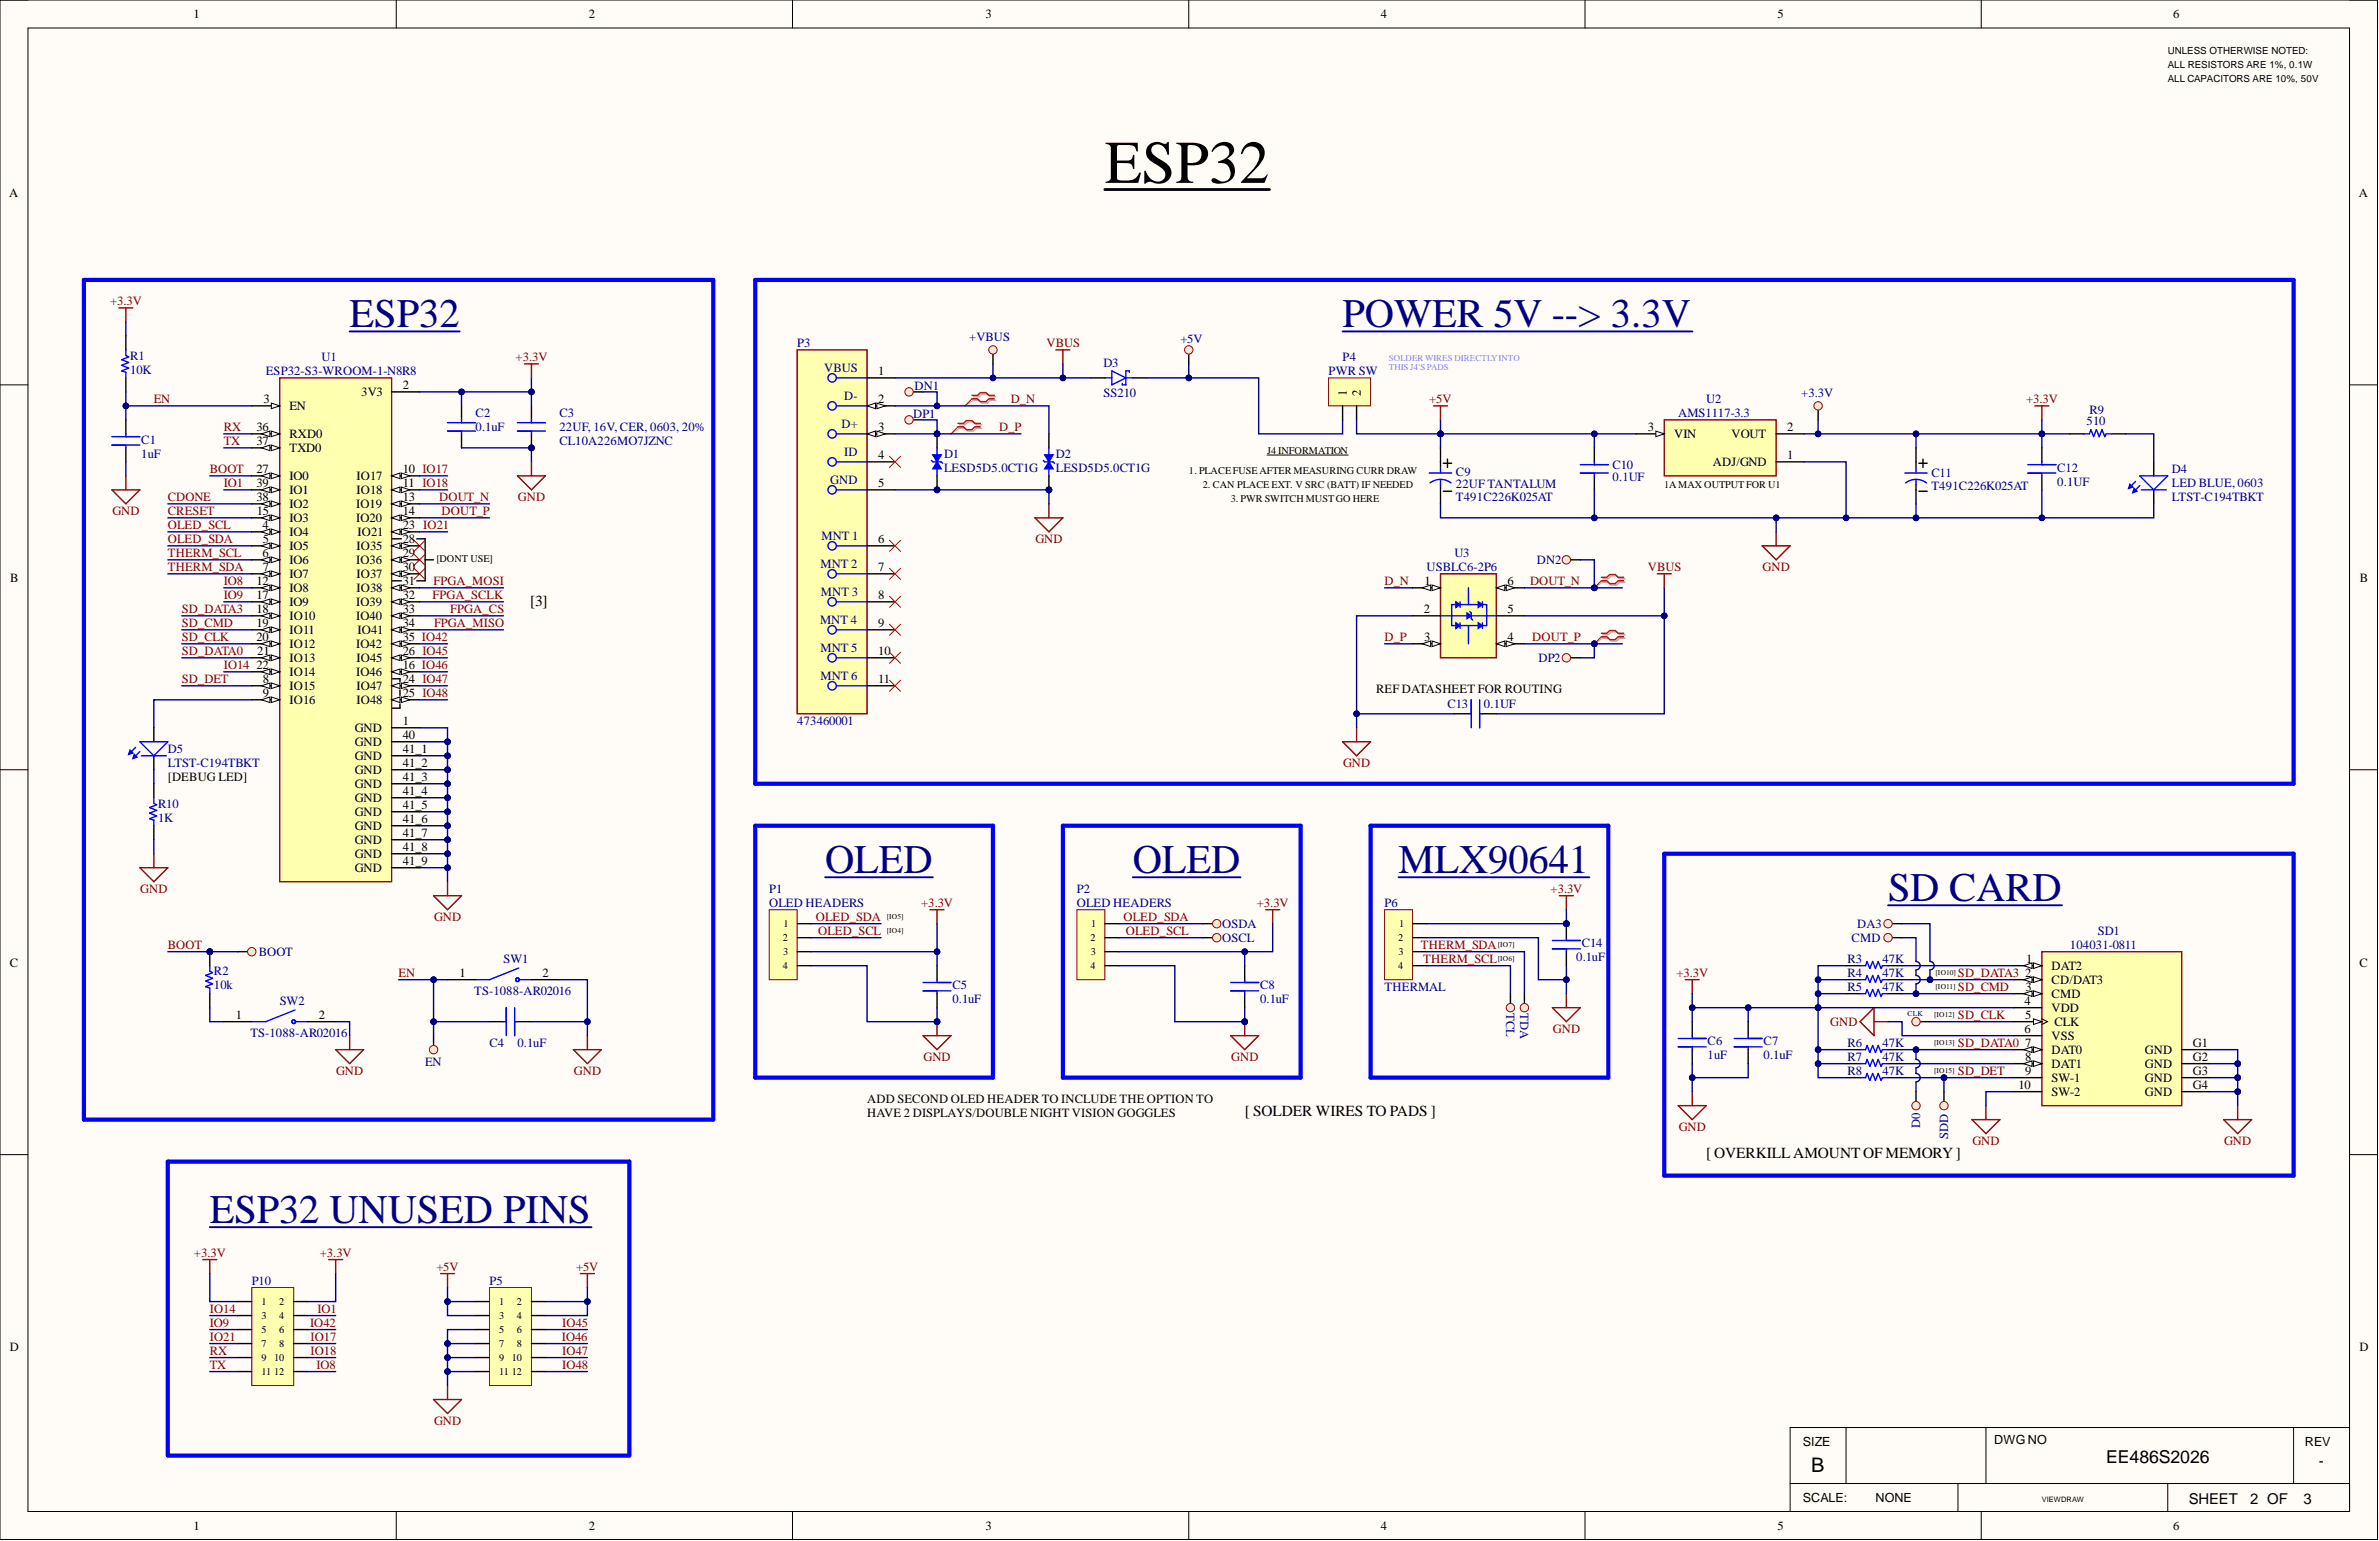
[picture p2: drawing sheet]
<svg xmlns="http://www.w3.org/2000/svg" width="431mm" height="279mm" viewBox="0 0 431 279" stroke-linecap="round" stroke-linejoin="round" font-family="sans-serif">
<defs><g id="words">
<text font-size="11" x="200.4" y="33.2">ESP32</text>
<g font-size="7.4" fill="#000080">
<text x="63.4" y="59.3">ESP32</text>
<text x="243.5" y="59.3">POWER 5V --&gt; 3.3V</text>
<text x="149.6" y="158.3">OLED</text>
<text x="205.4" y="158.3">OLED</text>
<text x="253.6" y="158.3">MLX90641</text>
<text x="342.4" y="163.3">SD CARD</text>
<text x="38" y="221.7">ESP32 UNUSED PINS</text>
</g>
<text font-size="3.6" x="328.5" y="266.9">B</text>
<text font-size="3.2" x="382" y="265.3">EE486S2026</text>
<g font-size="2.8">
<text x="96.1" y="109.8">[3]</text>
<text x="225.7" y="202.4">[ SOLDER WIRES TO PADS ]</text>
<text x="309.4" y="210">[ OVERKILL AMOUNT OF MEMORY]</text>
</g>
<g font-size="2.7">
<text x="420.5" y="265.8">-</text>
<text x="396.9" y="272.7">SHEET</text>
<text x="408.1" y="272.7">2 OF</text>
<text x="417.7" y="272.7">3</text>
</g>
<g font-size="2.3">
<text x="35.1" y="3.3">1</text>
<text x="106.8" y="3.3">2</text>
<text x="178.7" y="3.3">3</text>
<text x="250.4" y="3.3">4</text>
<text x="322.4" y="3.3">5</text>
<text x="394.1" y="3.3">6</text>
<text x="1.7" y="35.7">A</text>
<text x="427.8" y="35.7">A</text>
<text x="65.5" y="71.8">3V3</text>
<text x="73" y="70.5">2</text>
<text x="159.3" y="68">1</text>
<text x="244.2" y="71.8" transform="rotate(-90 244.2 71.8)">1</text>
<text x="246.8" y="71.8" transform="rotate(-90 246.8 71.8)">2</text>
<text x="47.8" y="73.1">3</text>
<text x="52.5" y="74.4">EN</text>
<text x="159.3" y="73.1">2</text>
<text x="46.5" y="78.2">36</text>
<text x="46.5" y="80.7">37</text>
<text x="52.5" y="79.4">RXD0</text>
<text x="52.5" y="82">TXD0</text>
<text x="159.3" y="78.2">3</text>
<text x="159.3" y="83.2">4</text>
<text x="298.9" y="78.2">3</text>
<text x="303.6" y="79.4">VIN</text>
<text x="314" y="79.4">VOUT</text>
<text x="324.1" y="78.2">2</text>
<text x="324.1" y="83.2">1</text>
<text x="46.5" y="85.8">27</text>
<text x="46.5" y="88.3">39</text>
<text x="52.5" y="87">IO0</text>
<text x="52.5" y="89.6">IO1</text>
<text x="64.7" y="87">IO17</text>
<text x="64.7" y="89.6">IO18</text>
<text x="73" y="85.8">10 IO17</text>
<text x="73" y="88.3">11 IO18</text>
<text x="159.3" y="88.3">5</text>
<text x="310.6" y="84.5">ADJ/GND</text>
<text x="46.5" y="90.8">38</text>
<text x="46.6" y="93.4">15</text>
<text x="47.6" y="95.9">4</text>
<text x="52.5" y="92.1">IO2</text>
<text x="52.5" y="94.7">IO3</text>
<text x="64.6" y="92.1">IO19</text>
<text x="64.6" y="94.7">IO20</text>
<text x="73" y="90.8">13</text>
<text x="73" y="93.4">14</text>
<text x="73" y="95.9">23 IO21</text>
<text x="47.6" y="101">6</text>
<text x="47.7" y="98.5">5</text>
<text x="52.5" y="97.2">IO4</text>
<text x="52.5" y="99.7">IO5</text>
<text x="64.7" y="99.7">IO35</text>
<text x="64.8" y="97.2">IO21</text>
<text x="73" y="98.5">28</text>
<text x="73" y="101">29</text>
<text x="159.3" y="98.5">6</text>
<text x="1.9" y="105.5">B</text>
<text x="46.5" y="106.1">12</text>
<text x="47.7" y="103.5">7</text>
<text x="52.5" y="102.3">IO6</text>
<text x="52.5" y="104.8">IO7</text>
<text x="52.5" y="107.3">IO8</text>
<text x="64.6" y="102.3">IO36</text>
<text x="64.7" y="104.8">IO37</text>
<text x="64.7" y="107.3">IO38</text>
<text x="73" y="103.5">30</text>
<text x="73" y="106.1">31</text>
<text x="159.3" y="103.5">7</text>
<text x="258.4" y="106.1">1</text>
<text x="273.4" y="106.1">6</text>
<text x="428" y="105.5">B</text>
<text x="46.5" y="108.6">17</text>
<text x="46.5" y="111.1">18</text>
<text x="46.5" y="113.7">19</text>
<text x="52.5" y="109.9">IO9</text>
<text x="52.5" y="112.4">IO10</text>
<text x="64.6" y="109.9">IO39</text>
<text x="64.6" y="112.4">IO40</text>
<text x="73" y="108.6">32</text>
<text x="73" y="111.1">33</text>
<text x="73" y="113.7">34</text>
<text x="159.3" y="108.6">8</text>
<text x="159.3" y="113.7">9</text>
<text x="258.2" y="111.1">2</text>
<text x="273.4" y="111.1">5</text>
<text x="46.5" y="116.2">20</text>
<text x="46.7" y="118.8">21</text>
<text x="52.5" y="115">IO11</text>
<text x="52.5" y="117.5">IO12</text>
<text x="64.6" y="117.5">IO42</text>
<text x="64.8" y="115">IO41</text>
<text x="73" y="116.2">35 IO42</text>
<text x="73" y="118.8">26 IO45</text>
<text x="159.3" y="118.8">10</text>
<text x="258.3" y="116.2">3</text>
<text x="273.4" y="116.2">4</text>
<text x="46.5" y="121.3">22</text>
<text x="47.7" y="123.8">8</text>
<text x="52.5" y="120">IO13</text>
<text x="52.5" y="122.6">IO14</text>
<text x="52.5" y="125.1">IO15</text>
<text x="64.6" y="122.6">IO46</text>
<text x="64.7" y="120">IO45</text>
<text x="64.7" y="125.1">IO47</text>
<text x="73" y="121.3">16 IO46</text>
<text x="73" y="123.8">24 IO47</text>
<text x="159.3" y="123.8">11</text>
<text x="249.6" y="125.6">REF DATASHEET FOR ROUTING</text>
<text x="47.7" y="126.4">9</text>
<text x="52.5" y="127.6">IO16</text>
<text x="64.7" y="127.6">IO48</text>
<text x="73" y="126.4">25 IO48</text>
<text x="73" y="131.4">1</text>
<text x="64.3" y="132.7">GND</text>
<text x="64.3" y="135.3">GND</text>
<text x="64.3" y="137.8">GND</text>
<text x="73" y="134">40</text>
<text x="73" y="136.5">41_1</text>
<text x="30.4" y="141.6">[DEBUG LED]</text>
<text x="64.3" y="140.3">GND</text>
<text x="64.3" y="142.9">GND</text>
<text x="73" y="139.1">41_2</text>
<text x="73" y="141.6">41_3</text>
<text x="64.3" y="145.4">GND</text>
<text x="64.3" y="147.9">GND</text>
<text x="73" y="144.1">41_4</text>
<text x="73" y="146.7">41_5</text>
<text x="73" y="149.2">41_6</text>
<text x="64.3" y="150.5">GND</text>
<text x="64.3" y="153">GND</text>
<text x="64.3" y="155.6">GND</text>
<text x="73" y="151.7">41_7</text>
<text x="73" y="154.3">41_8</text>
<text x="64.3" y="158.1">GND</text>
<text x="73" y="156.8">41_9</text>
<text x="1.8" y="175.3">C</text>
<text x="83.4" y="177.1">1</text>
<text x="98.4" y="177.1">2</text>
<text x="367.3" y="177.1">2</text>
<text x="367.3" y="179.7">3</text>
<text x="367.4" y="174.6">1</text>
<text x="372.1" y="175.9">DAT2</text>
<text x="372.1" y="178.4">CD/DAT3</text>
<text x="427.9" y="175.3">C</text>
<text x="42.8" y="184.7">1</text>
<text x="57.8" y="184.7">2</text>
<text x="367.2" y="182.2">4</text>
<text x="367.3" y="184.7">5</text>
<text x="372.1" y="180.9">CMD</text>
<text x="372.1" y="183.5">VDD</text>
<text x="367.2" y="187.3">6</text>
<text x="367.3" y="189.8">7</text>
<text x="372.1" y="191.1">DAT0</text>
<text x="372.1" y="188.5">VSS</text>
<text x="372.6" y="186">CLK</text>
<text x="389" y="191.1">GND</text>
<text x="397.7" y="189.8">G1</text>
<text x="366.1" y="197.4">10</text>
<text x="367.3" y="194.9">9</text>
<text x="367.3" y="192.3">8</text>
<text x="372.1" y="196.2">SW-1</text>
<text x="372.1" y="193.6">DAT1</text>
<text x="389" y="193.6">GND</text>
<text x="389" y="196.2">GND</text>
<text x="397.7" y="192.3">G2</text>
<text x="397.7" y="194.9">G3</text>
<text x="397.7" y="197.4">G4</text>
<text x="157.3" y="200">ADD SECOND OLED HEADER TO INCLUDE THE OPTION TO</text>
<text x="157.3" y="202.5">HAVE 2 DISPLAYS/DOUBLE NIGHT VISION GOGGLES</text>
<text x="372.1" y="198.7">SW-2</text>
<text x="389" y="198.7">GND</text>
<text x="1.8" y="245">D</text>
<text x="427.9" y="245">D</text>
<text x="326.9" y="262.1">SIZE</text>
<text x="361.7" y="261.9">DWG NO</text>
<text x="418" y="262.1">REV</text>
<text x="326.9" y="272.3">SCALE:</text>
<text x="340.1" y="272.3">NONE</text>
<text x="35.1" y="277.4">1</text>
<text x="106.8" y="277.4">2</text>
<text x="178.7" y="277.4">3</text>
<text x="250.4" y="277.4">4</text>
<text x="322.4" y="277.4">5</text>
<text x="394.1" y="277.4">6</text>
</g>
<g font-size="2.3" fill="#800000">
<text x="20" y="55.3">+3.3V</text>
<text x="93.5" y="65.5">+3.3V</text>
<text x="189.8" y="62.9">VBUS</text>
<text x="27.9" y="73.1">EN</text>
<text x="183.3" y="73.1">D_N</text>
<text x="259.2" y="73.1">+5V</text>
<text x="367.4" y="73.1">+3.3V</text>
<text x="40.6" y="78.2">RX</text>
<text x="40.6" y="80.7">TX</text>
<text x="181.2" y="78.2">D_P</text>
<text x="38" y="85.8">BOOT</text>
<text x="40.6" y="88.3">IO1</text>
<text x="20.4" y="93.4">GND</text>
<text x="30.4" y="95.9">OLED_SCL</text>
<text x="30.4" y="90.8">CDONE</text>
<text x="30.4" y="93.4">CRESET</text>
<text x="79.6" y="90.8">DOUT_N</text>
<text x="80.1" y="93.4">DOUT_P</text>
<text x="93.9" y="90.8">GND</text>
<text x="30.4" y="98.5">OLED_SDA</text>
<text x="30.4" y="101">THERM_SCL</text>
<text x="187.8" y="98.5">GND</text>
<text x="30.4" y="103.5">THERM_SDA</text>
<text x="40.6" y="106.1">IO8</text>
<text x="78.6" y="106.1">FPGA_MOSI</text>
<text x="251.1" y="106.1">D_N</text>
<text x="277.5" y="106.1">DOUT_N</text>
<text x="298.9" y="103.5">VBUS</text>
<text x="319.7" y="103.5">GND</text>
<text x="33" y="113.7">SD_CMD</text>
<text x="33" y="111.1">SD_DATA3</text>
<text x="40.6" y="108.6">IO9</text>
<text x="78.5" y="108.6">FPGA_SCLK</text>
<text x="78.7" y="113.7">FPGA_MISO</text>
<text x="81.7" y="111.1">FPGA_CS</text>
<text x="33" y="116.2">SD_CLK</text>
<text x="33" y="118.8">SD_DATA0</text>
<text x="251.1" y="116.2">D_P</text>
<text x="277.9" y="116.2">DOUT_P</text>
<text x="33" y="123.8">SD_DET</text>
<text x="40.6" y="121.3">IO14</text>
<text x="243.6" y="139.1">GND</text>
<text x="25.4" y="161.9">GND</text>
<text x="281.2" y="161.9">+3.3V</text>
<text x="78.7" y="167">GND</text>
<text x="148" y="167">OLED_SDA</text>
<text x="167.1" y="164.4">+3.3V</text>
<text x="203.8" y="167">OLED_SDA</text>
<text x="227.9" y="164.4">+3.3V</text>
<text x="30.4" y="172">BOOT</text>
<text x="148.4" y="169.5">OLED_SCL</text>
<text x="204.2" y="169.5">OLED_SCL</text>
<text x="257.7" y="172">THERM_SDA</text>
<text x="72.3" y="177.1">EN</text>
<text x="258.1" y="174.6">THERM_SCL</text>
<text x="304" y="177.1">+3.3V</text>
<text x="355.1" y="177.1">SD_DATA3</text>
<text x="355.1" y="179.7">SD_CMD</text>
<text x="355.1" y="184.7">SD_CLK</text>
<text x="281.6" y="187.3">GND</text>
<text x="331.9" y="186">GND</text>
<text x="355.1" y="189.8">SD_DATA0</text>
<text x="61" y="194.9">GND</text>
<text x="104.1" y="194.9">GND</text>
<text x="167.5" y="192.3">GND</text>
<text x="223.3" y="192.3">GND</text>
<text x="355.1" y="194.9">SD_DET</text>
<text x="304.4" y="205">GND</text>
<text x="357.7" y="207.6">GND</text>
<text x="403.4" y="207.6">GND</text>
<text x="35.2" y="227.9">+3.3V</text>
<text x="58" y="227.9">+3.3V</text>
<text x="79.1" y="230.4">+5V</text>
<text x="104.5" y="230.4">+5V</text>
<text x="38" y="238">IO14</text>
<text x="57.6" y="238">IO1</text>
<text x="38" y="245.6">RX</text>
<text x="38" y="240.6">IO9</text>
<text x="38" y="243.1">IO21</text>
<text x="56.2" y="240.6">IO42</text>
<text x="56.3" y="243.1">IO17</text>
<text x="56.3" y="245.6">IO18</text>
<text x="101.9" y="243.1">IO46</text>
<text x="102" y="240.6">IO45</text>
<text x="102" y="245.6">IO47</text>
<text x="38" y="248.2">TX</text>
<text x="57.4" y="248.2">IO8</text>
<text x="102" y="248.2">IO48</text>
<text x="78.7" y="258.3">GND</text>
</g>
<g font-size="2.3" fill="#000080">
<text x="23.6" y="65.2">R1</text>
<text x="58.3" y="65.5">U1</text>
<text x="144.6" y="62.9">P3</text>
<text x="175.8" y="61.9">+VBUS</text>
<text x="214.1" y="62.2">+5V</text>
<text x="243.5" y="65.5">P4</text>
<text x="23.6" y="67.8">10K</text>
<text x="48.2" y="68">ESP32-S3-WROOM-1-N8R8</text>
<text x="149.5" y="67.5">VBUS</text>
<text x="165.9" y="70.8">DN1</text>
<text x="200.1" y="66.5">D3</text>
<text x="241" y="68">PWR SW</text>
<text x="86.2" y="75.6">C2</text>
<text x="101.5" y="75.6">C3</text>
<text x="152.6" y="77.7">D+</text>
<text x="153.1" y="72.6">D-</text>
<text x="165.6" y="75.9">DP1</text>
<text x="200.1" y="72.1">SS210</text>
<text x="304.4" y="75.6">AMS1117-3.3</text>
<text x="309.4" y="73.1">U2</text>
<text x="326.7" y="72.1">+3.3V</text>
<text x="378.4" y="77.1">510</text>
<text x="378.9" y="75.1">R9</text>
<text x="25.6" y="80.4">C1</text>
<text x="25.6" y="83">1uF</text>
<text x="86.2" y="78.2">0.1uF</text>
<text x="101.5" y="78.2">22UF, 16V, CER, 0603, 20%</text>
<text x="101.5" y="80.7">CL10A226MO7JZNC</text>
<text x="153.1" y="82.7">ID</text>
<text x="171.2" y="83">D1</text>
<text x="191.5" y="83">D2</text>
<text x="150.6" y="87.8">GND</text>
<text x="171.2" y="85.5">LESD5D5.0CT1G</text>
<text x="191.5" y="85.5">LESD5D5.0CT1G</text>
<text x="264" y="86.3">C9</text>
<text x="264" y="88.6">22UF TANTALUM</text>
<text x="292.4" y="85">C10</text>
<text x="292.4" y="87.3">0.1UF</text>
<text x="350.3" y="86.5">C11</text>
<text x="350.3" y="88.8">T491C226K025AT</text>
<text x="373.1" y="85.5">C12</text>
<text x="373.1" y="88.1">0.1UF</text>
<text x="393.9" y="85.8">D4</text>
<text x="393.9" y="88.3">LED BLUE, 0603</text>
<text x="264" y="90.8">T491C226K025AT</text>
<text x="393.9" y="90.8">LTST-C194TBKT</text>
<text x="149" y="98">MNT 1</text>
<text x="263.8" y="101">U3</text>
<text x="148.8" y="103">MNT 2</text>
<text x="258.7" y="103.5">USBLC6-2P6</text>
<text x="278.7" y="102.3">DN2</text>
<text x="148.7" y="113.2">MNT 4</text>
<text x="148.9" y="108.1">MNT 3</text>
<text x="148.8" y="118.3">MNT 5</text>
<text x="148.8" y="123.3">MNT 6</text>
<text x="279" y="120">DP2</text>
<text x="144.6" y="131.4">473460001</text>
<text x="262.5" y="128.4">C13</text>
<text x="269.1" y="128.4">0.1UF</text>
<text x="30.4" y="136.5">D5</text>
<text x="30.4" y="139.1">LTST-C194TBKT</text>
<text x="28.7" y="146.4">R10</text>
<text x="28.7" y="149">1K</text>
<text x="139.5" y="161.9">P1</text>
<text x="195.3" y="161.9">P2</text>
<text x="139.5" y="164.4">OLED HEADERS</text>
<text x="195.3" y="164.4">OLED HEADERS</text>
<text x="251.1" y="164.4">P6</text>
<text x="46.9" y="173.3">BOOT</text>
<text x="221.7" y="170.8">OSCL</text>
<text x="221.7" y="168.2">OSDA</text>
<text x="286.9" y="171.8">C14</text>
<text x="335.8" y="170.8">CMD</text>
<text x="336.8" y="168.2">DA3</text>
<text x="375.4" y="172">104031-0811</text>
<text x="380.5" y="169.5">SD1</text>
<text x="38.8" y="176.9">R2</text>
<text x="38.8" y="179.4">10k</text>
<text x="91.3" y="174.6">SW1</text>
<text x="172.7" y="179.4">C5</text>
<text x="228.5" y="179.4">C8</text>
<text x="251.1" y="179.7">THERMAL</text>
<text x="285.8" y="174.3">0.1uF</text>
<text x="335.1" y="174.6">R3</text>
<text x="335.1" y="177.1">R4</text>
<text x="335.1" y="179.7">R5</text>
<text x="341.4" y="174.6">47K</text>
<text x="341.4" y="177.1">47K</text>
<text x="341.4" y="179.7">47K</text>
<text x="50.7" y="182.2">SW2</text>
<text x="86" y="180.4">TS-1088-AR02016</text>
<text x="172.7" y="181.9">0.1uF</text>
<text x="228.5" y="181.9">0.1uF</text>
<text x="273.2" y="183.7" transform="rotate(90 273.2 183.7)">TCL</text>
<text x="275.7" y="183.7" transform="rotate(90 275.7 183.7)">TDA</text>
<text x="45.4" y="188">TS-1088-AR02016</text>
<text x="88.8" y="189.8">C4</text>
<text x="93.8" y="189.8">0.1uF</text>
<text x="309.7" y="189.6">C6</text>
<text x="319.8" y="189.6">C7</text>
<text x="335.1" y="189.8">R6</text>
<text x="341.4" y="189.8">47K</text>
<text x="77.1" y="193.4">EN</text>
<text x="309.7" y="192.1">1uF</text>
<text x="319.8" y="192.1">0.1uF</text>
<text x="335.1" y="192.3">R7</text>
<text x="335.1" y="194.9">R8</text>
<text x="341.4" y="192.3">47K</text>
<text x="341.4" y="194.9">47K</text>
<text x="348.2" y="204.5" transform="rotate(-90 348.2 204.5)">D0</text>
<text x="353.3" y="206.6" transform="rotate(-90 353.3 206.6)">SDD</text>
<text x="45.7" y="232.9">P10</text>
<text x="88.8" y="232.9">P5</text>
</g>
<g font-size="1.9">
<text x="229.8" y="82.3">J4 INFORMATION</text>
<text x="215.6" y="85.9">1. PLACEFUSEAFTER MEASURING CURR DRAW</text>
<text x="218.1" y="88.4">2. CAN PLACE EXT. V SRC (BATT) IF NEEDED</text>
<text x="301.8" y="88.4">1AMAX OUTPUT FOR U1</text>
<text x="223.2" y="90.9">3. PWR SWITCH MUSTGO HERE</text>
<text x="79.1" y="101.8">[DONT USE]</text>
<text x="142" y="170.6">2</text>
<text x="142" y="173.1">3</text>
<text x="142.1" y="168.1">1</text>
<text x="197.8" y="170.6">2</text>
<text x="197.8" y="173.1">3</text>
<text x="197.9" y="168.1">1</text>
<text x="253.5" y="170.6">2</text>
<text x="253.6" y="173.1">3</text>
<text x="253.7" y="168.1">1</text>
<text x="142" y="175.7">4</text>
<text x="197.8" y="175.7">4</text>
<text x="253.5" y="175.7">4</text>
<text x="47.4" y="236.6">1</text>
<text x="47.4" y="239.1">3</text>
<text x="50.6" y="236.6">2</text>
<text x="50.6" y="239.1">4</text>
<text x="90.5" y="236.6">1</text>
<text x="90.5" y="239.1">3</text>
<text x="93.8" y="236.6">2</text>
<text x="93.8" y="239.1">4</text>
<text x="47.4" y="241.7">5</text>
<text x="47.4" y="244.2">7</text>
<text x="50.6" y="241.7">6</text>
<text x="50.6" y="244.2">8</text>
<text x="90.5" y="241.7">5</text>
<text x="90.5" y="244.2">7</text>
<text x="93.8" y="241.7">6</text>
<text x="93.8" y="244.2">8</text>
<text x="47.4" y="246.7">9</text>
<text x="47.4" y="249.3">11</text>
<text x="49.7" y="246.7">10</text>
<text x="49.7" y="249.3">12</text>
<text x="90.5" y="246.7">9</text>
<text x="90.5" y="249.3">11</text>
<text x="92.8" y="246.7">10</text>
<text x="92.8" y="249.3">12</text>
</g>
<g font-size="1.8">
<text x="393.1" y="9.7">UNLESS OTHERWISE NOTED:</text>
<text x="393.1" y="12.3">ALL RESISTORS ARE 1%, 0.1W</text>
<text x="393.1" y="14.8">ALL CAPACITORS ARE 10%, 50V</text>
</g>
<g font-size="1.6" fill="#f0f">
<text x="251.9" y="65.4">SOLDER WIRES DIRECTLYINTO</text>
<text x="251.9" y="67.2">THIS J4'S PADS</text>
</g>
<g font-size="1.4">
<text x="160.8" y="166.6">[IO5]</text>
<text x="160.8" y="169.2">[IO4]</text>
<text x="271.6" y="171.7">[IO7]</text>
<text x="271.6" y="174.2">[IO6]</text>
<text x="351" y="176.8">[IO10]</text>
<text x="351" y="179.3">[IO11]</text>
<text x="350.8" y="184.4">[IO12]</text>
<text x="350.8" y="189.5">[IO13]</text>
<text x="350.8" y="194.5">[IO15]</text>
<text x="370.3" y="272.3">VIEWDRAW</text>
</g>
<text font-size="1.4" fill="#000080" x="346" y="184.1">CLK</text>
</g></defs>
<path d="M0 0h431.2v279.1h-431.2z" fill-rule="evenodd" fill="#fffcf8"/>
<path d="M0 0h431.2v279.1h-431.2z" fill="none" stroke="#000" stroke-width=".18"/>
<path d="M5.1 5.1h421v269h-421z" fill-rule="evenodd" fill="#fffcf8"/>
<g fill="none" stroke="#000" stroke-width=".18">
<path d="M0 0h5.1M5.1 5.1h421v269h-421zM71.9 0v5.1M143.7 0v5.1M215.6 0v5.1M287.5 0v5.1M359.3 0v5.1M426.1 0h5.1v5.1M0 69.8h5.1M426.1 69.8h5.1M0 139.6h5.1M426.1 139.6h5.1"/>
<path d="M0 209.3h5.1M426.1 209.3h5.1M334.8 258.8v10.2M360.2 258.8v10.2M416 258.8v10.2M426.1 258.8h-101.4v15.3M71.9 274.1v5M143.7 274.1v5M215.6 274.1v5M287.5 274.1v5M324.7 269h101.4v5.1M355.1 269v5.1"/>
<path d="M359.3 274.1v5M393.1 269v5.1M431.2 274.1v5"/>
</g>
<g fill="none" stroke="#800000" stroke-width=".25">
<path d="M21.6 55.8h2.5M22.8 55.8v2.6M95.1 66h2.5M96.4 66v2.5M20.3 88.8h5.1l-2.6 2.6zM22.8 86.3v2.5M93.8 86.3h5.1l-2.5 2.5zM96.4 83.7v2.6M81.2 159.9v2.5M78.6 162.4h5.1l-2.5 2.5zM60.9 190.3h5l-2.5 2.6zM63.4 187.8v2.5"/>
<path d="M104 190.3h5.1l-2.6 2.6zM106.5 187.8v2.5"/>
</g>
<path d="M22.8 60.9v2.5M22.8 68.5v2.6M22.8 76.1v2.6M22.8 81.2v2.5M72.8 97.7h-8.9v7.6h8.9M75.6 97.7h1.5v7.6h-1.5M77.1 101.5h1.5M72.5 123.6v-.5h-8.6v5.3h8.6v-.8M72.5 125.1v1" fill="none" stroke="#000" stroke-width=".25"/>
<path d="M75.1 98l2 2M77.1 98l-2 2M75.1 100.5l2 2M75.1 103l2 2.1M77.1 100.5l-2 2M77.1 103l-2 2.1" fill="none" stroke="#f00" stroke-width=".18"/>
<path d="M20.3 79.2h5.1M22.8 63.4v1.1l.5 .2-1.2 .5 1.2 .5-1.2 .5 1.2 .5-1.2 .5 .7 .3v1M22.8 78.7v.5M20.3 80.7h5.1M22.8 80.7v.5" fill="none" stroke="#00f" stroke-width=".25"/>
<circle cx="96.4" cy="81.2" r=".51" fill="#000080"/>
<circle cx="96.4" cy="81.2" r=".51" fill="none" stroke="#000080" stroke-width=".18"/>
<path d="M96.4 78.7v2.5" fill="none" stroke="#000" stroke-width=".25"/>
<circle cx="96.4" cy="81.2" r=".51" fill="#000080"/>
<circle cx="96.4" cy="81.2" r=".51" fill="none" stroke="#000080" stroke-width=".18"/>
<path d="M83.7 73.6v2.5M83.7 78.7v2.5M96.4 73.6v2.5M88.8 185.2h2.5M93.8 185.2h2.6" fill="none" stroke="#000" stroke-width=".25"/>
<path d="M81.2 78.2h5M81.2 76.6h5M83.7 76.1v.5M83.7 78.2v.5M93.8 78.2h5.1M93.8 76.6h5.1M96.4 76.1v.5M96.4 78.2v.5M91.3 185.2h.5M91.8 182.7v5.1M93.3 185.2h.5M93.3 182.7v5.1" fill="none" stroke="#00f" stroke-width=".25"/>
<circle cx="38" cy="172.6" r=".51" fill="#000080"/>
<circle cx="38" cy="172.6" r=".51" fill="none" stroke="#000080" stroke-width=".18"/>
<path d="M38 172.6v2.5M38 180.2v2.5" fill="none" stroke="#000" stroke-width=".25"/>
<circle cx="38" cy="172.6" r=".51" fill="#000080"/>
<circle cx="38" cy="172.6" r=".51" fill="none" stroke="#000080" stroke-width=".18"/>
<g fill="none" stroke="#00f" stroke-width=".25">
<path d="M38 175.1v1l.6 .3-1.3 .5 1.3 .5-1.3 .5 1.3 .5-1.3 .5 .7 .2v1.1M94.1 175.5l-5.3 2.1h-2.6M94.2 177.6h2.2M53.5 183.1l-5.3 2.1h-2.5M53.6 185.2h2.2"/>
<circle cx="93.8" cy="177.6" r=".33"/>
<circle cx="53.3" cy="185.2" r=".33"/>
</g>
<path d="M81.2 177.6h5M96.4 177.6h5.1M40.6 185.2h5.1M55.8 185.2h5.1" fill="none" stroke="#000" stroke-width=".25"/>
<path d="M15.2 50.8h114.2v152.2h-114.2zM137 149.7h43.1v45.7h-43.1z" fill="none" stroke="#00f" stroke-width=".76"/>
<path d="M168.7 164.9h2.5M169.9 164.9v2.6M167.4 187.8h5.1l-2.6 2.5zM169.9 185.2v2.6" fill="none" stroke="#800000" stroke-width=".25"/>
<path d="M149.6 159.1h19.6" fill="none" stroke="#000080" stroke-width=".34"/>
<circle cx="169.9" cy="185.2" r=".51" fill="#000080"/>
<circle cx="169.9" cy="185.2" r=".51" fill="none" stroke="#000080" stroke-width=".18"/>
<path d="M63.4 60.1h20" fill="none" stroke="#000080" stroke-width=".34"/>
<path d="M139.5 164.9h5.1v12.7h-5.1z" fill-rule="evenodd" fill="#ffffb0"/>
<path d="M139.5 164.9h5.1v12.7h-5.1z" fill="none" stroke="#800000" stroke-width=".18"/>
<path d="M144.6 167.5h2.5M144.6 170h2.5M144.6 172.6h2.5M144.6 175.1h2.5M169.9 175.1v2.5M169.9 180.2v2.5" fill="none" stroke="#000" stroke-width=".25"/>
<path d="M167.4 179.7h5.1M167.4 178.1h5.1M169.9 177.6v.5M169.9 179.7v.5" fill="none" stroke="#00f" stroke-width=".25"/>
<path d="M370.3 172.6h25.4v27.9h-25.4z" fill-rule="evenodd" fill="#ffffb0"/>
<path d="M370.3 172.6h25.4v27.9h-25.4z" fill="none" stroke="#800000" stroke-width=".25"/>
<path d="M365.2 185.2h5.1" fill="none" stroke="#000" stroke-width=".25"/>
<path d="M368.8 184.7l1.5 .5-1.5 .5z" fill="#f8fcff"/>
<path d="M368.8 184.7l1.5 .5-1.5 .5zM370.3 184.7l1 .5-1 .5" fill="none" stroke="#000" stroke-width=".18"/>
<path d="M365.2 180.2h5.1" fill="none" stroke="#000" stroke-width=".25"/>
<path d="M368.8 179.7l1.5 .5-1.5 .5z" fill="#f8fcff"/>
<path d="M368.8 179.7l1.5 .5-1.5 .5z" fill="none" stroke="#000" stroke-width=".18"/>
<path d="M367 180.2l1.5-.5v1z" fill="#f8fcff"/>
<path d="M367 180.2l1.5-.5v1z" fill="none" stroke="#000" stroke-width=".18"/>
<path d="M365.2 195.4h5.1M365.2 197.9h5.1M365.2 182.7h5.1M365.2 190.3h5.1" fill="none" stroke="#000" stroke-width=".25"/>
<path d="M368.8 189.8l1.5 .5-1.5 .5z" fill="#f8fcff"/>
<path d="M368.8 189.8l1.5 .5-1.5 .5z" fill="none" stroke="#000" stroke-width=".18"/>
<path d="M367 190.3l1.5-.5v1z" fill="#f8fcff"/>
<path d="M367 190.3l1.5-.5v1z" fill="none" stroke="#000" stroke-width=".18"/>
<path d="M365.2 192.9h5.1" fill="none" stroke="#000" stroke-width=".25"/>
<path d="M368.8 192.3l1.5 .6-1.5 .5z" fill="#f8fcff"/>
<path d="M368.8 192.3l1.5 .6-1.5 .5z" fill="none" stroke="#000" stroke-width=".18"/>
<path d="M367 192.9l1.5-.6v1.1z" fill="#f8fcff"/>
<path d="M367 192.9l1.5-.6v1.1z" fill="none" stroke="#000" stroke-width=".18"/>
<path d="M365.2 175.1h5.1" fill="none" stroke="#000" stroke-width=".25"/>
<path d="M368.8 174.6l1.5 .5-1.5 .5z" fill="#f8fcff"/>
<path d="M368.8 174.6l1.5 .5-1.5 .5z" fill="none" stroke="#000" stroke-width=".18"/>
<path d="M367 175.1l1.5-.5v1z" fill="#f8fcff"/>
<path d="M367 175.1l1.5-.5v1z" fill="none" stroke="#000" stroke-width=".18"/>
<path d="M365.2 177.6h5.1" fill="none" stroke="#000" stroke-width=".25"/>
<path d="M368.8 177.1l1.5 .5-1.5 .5z" fill="#f8fcff"/>
<path d="M368.8 177.1l1.5 .5-1.5 .5z" fill="none" stroke="#000" stroke-width=".18"/>
<path d="M367 177.6l1.5-.5v1z" fill="#f8fcff"/>
<path d="M367 177.6l1.5-.5v1z" fill="none" stroke="#000" stroke-width=".18"/>
<g fill="none" stroke="#000" stroke-width=".25">
<path d="M334.8 175.1h2.5M334.8 177.6h2.5M342.4 175.1h2.5M342.4 177.6h2.5M306.9 185.2v2.6M306.9 190.3v2.6M317 185.2v2.6M317 190.3v2.6M334.8 190.3h2.5M334.8 192.9h2.5M334.8 195.4h2.5M334.8 180.2h2.5"/>
<path d="M342.4 190.3h2.5M342.4 192.9h2.5M342.4 195.4h2.5M342.4 180.2h2.5M365.2 187.8h5.1M395.7 190.3h5M395.7 192.9h5M395.7 195.4h5M395.7 197.9h5"/>
</g>
<g fill="none" stroke="#00f" stroke-width=".25">
<path d="M337.3 175.1h1l.3-.8 .5 1.3 .5-1.3 .5 1.3 .5-1.3 .5 1.3 .3-.5h1M337.3 177.6h1l.3-.7 .5 1.2 .5-1.2 .5 1.2 .5-1.2 .5 1.2 .3-.5h1M304.4 189.8h5M304.4 188.3h5M306.9 187.8v.5M306.9 189.8v.5M314.5 189.8h5.1M314.5 188.3h5.1M317 187.8v.5M317 189.8v.5M337.3 180.2h1l.3-.8 .5 1.3 .5-1.3 .5 1.3 .5-1.3 .5 1.3 .3-.5h1M337.3 190.3h1l.3-.7 .5 1.2 .5-1.2 .5 1.2 .5-1.2 .5 1.2 .3-.5h1"/>
<path d="M337.3 192.9h1l.3-.8 .5 1.3 .5-1.3 .5 1.3 .5-1.3 .5 1.3 .3-.5h1M337.3 195.4h1l.3-.8 .5 1.3 .5-1.3 .5 1.3 .5-1.3 .5 1.3 .3-.5h1"/>
</g>
<g fill="none" stroke="#800000" stroke-width=".25">
<path d="M229.5 164.9h2.6M230.8 164.9v2.6M305.6 177.6h2.6M306.9 177.6v2.6M223.2 187.8h5.1l-2.6 2.5zM225.7 185.2v2.6M306.9 197.9v2.6M339.9 182.7v5.1l-2.6-2.6zM339.9 185.2h2.5M304.4 200.5h5l-2.5 2.5zM357.6 203h5.1l-2.5 2.5zM360.2 200.5v2.5"/>
<path d="M403.3 203h5.1l-2.6 2.5zM405.8 200.5v2.5"/>
</g>
<path d="M205.4 159.1h19.6M342.4 164.1h31.6" fill="none" stroke="#000080" stroke-width=".34"/>
<path d="M192.8 149.7h43.1v45.7h-43.1zM301.8 154.8h114.2v58.4h-114.2z" fill="none" stroke="#00f" stroke-width=".76"/>
<circle cx="225.7" cy="185.2" r=".51" fill="#000080"/>
<circle cx="225.7" cy="185.2" r=".51" fill="none" stroke="#000080" stroke-width=".18"/>
<path d="M195.3 164.9h5.1v12.7h-5.1z" fill-rule="evenodd" fill="#ffffb0"/>
<path d="M195.3 164.9h5.1v12.7h-5.1z" fill="none" stroke="#800000" stroke-width=".18"/>
<path d="M200.4 167.5h2.5M200.4 170h2.5M200.4 172.6h2.5M200.4 175.1h2.5M225.7 175.1v2.5M225.7 180.2v2.5" fill="none" stroke="#000" stroke-width=".25"/>
<path d="M223.2 179.7h5.1M223.2 178.1h5.1M225.7 177.6v.5M225.7 179.7v.5" fill="none" stroke="#00f" stroke-width=".25"/>
<path d="M261.2 104h10.2v15.3h-10.2z" fill-rule="evenodd" fill="#ffffb0"/>
<path d="M261.2 104h10.2v15.3h-10.2z" fill="none" stroke="#800000" stroke-width=".25"/>
<path d="M261.2 111.7h10.2M263.3 109.6h6.3v3.8h-6.3zM264.8 109.1v1M264.8 112.9v1M266.3 106.6v3M266.3 113.4v3.3M266.6 110.9l.2 .2v1.1l.3 .2M268.9 109.1v1M268.9 112.9v1" fill="none" stroke="#00f" stroke-width=".25"/>
<path d="M266.1 111.1l.7 .6-.7 .5z" fill="#00f"/>
<path d="M266.1 111.1l.7 .6-.7 .5z" fill="none" stroke="#00f" stroke-width=".25"/>
<path d="M264 109.1l.8 .5-.8 .5z" fill="#00f"/>
<path d="M264 109.1l.8 .5-.8 .5z" fill="none" stroke="#00f" stroke-width=".25"/>
<path d="M268.1 109.1l.8 .5-.8 .5z" fill="#00f"/>
<path d="M268.1 109.1l.8 .5-.8 .5z" fill="none" stroke="#00f" stroke-width=".25"/>
<path d="M264 112.9l.8 .5-.8 .5z" fill="#00f"/>
<path d="M264 112.9l.8 .5-.8 .5z" fill="none" stroke="#00f" stroke-width=".25"/>
<path d="M268.1 112.9l.8 .5-.8 .5z" fill="#00f"/>
<path d="M268.1 112.9l.8 .5-.8 .5z" fill="none" stroke="#00f" stroke-width=".25"/>
<path d="M256.2 106.6h5" fill="none" stroke="#000" stroke-width=".25"/>
<path d="M259.7 106.1l1.5 .5-1.5 .5z" fill="#f8fcff"/>
<path d="M259.7 106.1l1.5 .5-1.5 .5z" fill="none" stroke="#000" stroke-width=".18"/>
<path d="M257.9 106.6l1.6-.5v1z" fill="#f8fcff"/>
<path d="M257.9 106.6l1.6-.5v1z" fill="none" stroke="#000" stroke-width=".18"/>
<path d="M256.2 111.7h5M256.2 116.7h5" fill="none" stroke="#000" stroke-width=".25"/>
<path d="M259.7 116.2l1.5 .5-1.5 .5z" fill="#f8fcff"/>
<path d="M259.7 116.2l1.5 .5-1.5 .5z" fill="none" stroke="#000" stroke-width=".18"/>
<path d="M257.9 116.7l1.6-.5v1z" fill="#f8fcff"/>
<path d="M257.9 116.7l1.6-.5v1z" fill="none" stroke="#000" stroke-width=".18"/>
<path d="M271.4 106.6h5.1" fill="none" stroke="#000" stroke-width=".25"/>
<path d="M271.4 106.6l1.5-.5v1z" fill="#f8fcff"/>
<path d="M271.4 106.6l1.5-.5v1z" fill="none" stroke="#000" stroke-width=".18"/>
<path d="M273.2 106.1l1.5 .5-1.5 .5z" fill="#f8fcff"/>
<path d="M273.2 106.1l1.5 .5-1.5 .5z" fill="none" stroke="#000" stroke-width=".18"/>
<path d="M271.4 111.7h5.1M271.4 116.7h5.1" fill="none" stroke="#000" stroke-width=".25"/>
<path d="M271.4 116.7l1.5-.5v1z" fill="#f8fcff"/>
<path d="M271.4 116.7l1.5-.5v1z" fill="none" stroke="#000" stroke-width=".18"/>
<path d="M273.2 116.2l1.5 .5-1.5 .5z" fill="#f8fcff"/>
<path d="M273.2 116.2l1.5 .5-1.5 .5z" fill="none" stroke="#000" stroke-width=".18"/>
<path d="M301.8 76.1h20.3v10.2h-20.3z" fill-rule="evenodd" fill="#ffffb0"/>
<path d="M301.8 76.1h20.3v10.2h-20.3z" fill="none" stroke="#980000" stroke-width=".25"/>
<path d="M296.8 78.7h5" fill="none" stroke="#000" stroke-width=".25"/>
<path d="M300.3 78.2l1.5 .5-1.5 .5z" fill="#f8fcff"/>
<path d="M300.3 78.2l1.5 .5-1.5 .5z" fill="none" stroke="#000" stroke-width=".18"/>
<g fill="none" stroke="#000" stroke-width=".25">
<path d="M322.1 78.7h5.1M261.2 81.2v3.5M261.2 87.8v3.6M261.8 84h1.5M261.8 89.1h1.5M262.5 83.2v1.6M289.1 81.2v2.5M289.1 86.3v2.5M322.1 83.7h5.1M347.5 81.2v3.5M347.5 87.8v3.6M348 84h1.5"/>
<path d="M348 89.1h1.5M348.7 83.2v1.6M370.3 81.2v2.5M370.3 86.3v2.5"/>
</g>
<g fill="none" stroke="#00f" stroke-width=".25">
<path d="M259.2 85.8h4.1M259.3 87.6a3.2 3.2 0 0 1 3.9 0M261.2 84.8v1M261.2 87v.8M286.6 85.8h5.1M286.6 84.2h5.1M289.1 83.7v.5M289.1 85.8v.5M345.4 85.8h4.1M345.6 87.6a3.1 3.1 0 0 1 3.8 0M347.5 84.8v1M347.5 87v.8"/>
<path d="M367.8 85.8h5M367.8 84.2h5M370.3 83.7v.5M370.3 85.8v.5M388.1 88.1l-.9 .8"/>
</g>
<path d="M319.6 99h5.1l-2.6 2.5zM322.1 96.4v2.6" fill="none" stroke="#800000" stroke-width=".25"/>
<path d="M386.3 87.8l.5 .5-.8 .3z" fill="#00f"/>
<path d="M386.3 87.8l.5 .5-.8 .3z" fill="none" stroke="#00f" stroke-width=".25"/>
<path d="M387 88.6l.6 .5-.8 .2z" fill="#00f"/>
<path d="M377.9 78.7h1l.3-.8 .5 1.3 .5-1.3 .5 1.3 .5-1.3 .5 1.3 .3-.5h1M387 88.6l.6 .5-.8 .2zM387.3 87.3l-.9 .9M388.1 86.3h5l-2.5 2.5zM388.3 88.8h4.6M266.3 129.4h.5M266.8 126.9v5.1M268.3 129.4h.6M268.3 126.9v5.1" fill="none" stroke="#00f" stroke-width=".25"/>
<path d="M375.4 78.7h2.5M383 78.7h2.5M390.6 83.7v2.6M390.6 88.8v2.6M263.8 129.4h2.5M268.9 129.4h2.5" fill="none" stroke="#000" stroke-width=".25"/>
<path d="M300.6 104h2.5M301.8 104v2.6" fill="none" stroke="#800000" stroke-width=".25"/>
<path d="M290.7 104.9h1l.5-.5h1l.5 .5h1M290.7 105.6h1l.5 .5h1l.5-.5h1" fill="none" stroke="#d0a19e" stroke-width=".25"/>
<path d="M290.7 105.6l-1.6 1" fill="none" stroke="#d0a19e" stroke-width=".18"/>
<path d="M290.4 104.7h1l.5-.5h1l.6 .5h1M290.4 105.3h1l.5 .5h1l.6-.5h1" fill="none" stroke="#f00" stroke-width=".25"/>
<path d="M290.4 105.3l-1.3 1.3" fill="none" stroke="#f00" stroke-width=".18"/>
<circle cx="289.1" cy="106.6" r=".51" fill="#000080"/>
<circle cx="289.1" cy="106.6" r=".51" fill="none" stroke="#000080" stroke-width=".18"/>
<path d="M290.7 115.1h1l.5-.5h1l.5 .5h1M290.7 115.7h1l.5 .5h1l.5-.5h1" fill="none" stroke="#d0a19e" stroke-width=".25"/>
<path d="M290.7 115.7l-1.6 1" fill="none" stroke="#d0a19e" stroke-width=".18"/>
<path d="M290.4 114.8h1l.5-.5h1l.6 .5h1M290.4 115.5h1l.5 .5h1l.6-.5h1" fill="none" stroke="#f00" stroke-width=".25"/>
<path d="M290.4 115.5l-1.3 1.2" fill="none" stroke="#f00" stroke-width=".18"/>
<circle cx="289.1" cy="116.7" r=".51" fill="#000080"/>
<circle cx="289.1" cy="116.7" r=".51" fill="none" stroke="#000080" stroke-width=".18"/>
<path d="M369 73.6h2.6M370.3 73.6v2.5M243.5 134.5h5.1l-2.6 2.5zM246 132v2.5" fill="none" stroke="#800000" stroke-width=".25"/>
<path d="M243.5 60.1h63.4" fill="none" stroke="#000080" stroke-width=".34"/>
<path d="M241 68.5h7.6v5.1h-7.6z" fill-rule="evenodd" fill="#ffffb0"/>
<path d="M241 68.5h7.6v5.1h-7.6z" fill="none" stroke="#800000" stroke-width=".18"/>
<path d="M243.5 73.6v2.5M246 73.6v2.5" fill="none" stroke="#000" stroke-width=".25"/>
<path d="M144.6 63.4h12.7v66h-12.7z" fill-rule="evenodd" fill="#ffffb0"/>
<path d="M144.6 63.4h12.7v66h-12.7z" fill="none" stroke="#800000" stroke-width=".25"/>
<g fill="none" stroke="#00f" stroke-width=".25">
<path d="M151.7 68.5h5.6M151.7 73.6h5.6M151.7 78.7h5.6M151.7 83.7h5.6M151.7 88.8h5.6M151.7 99h5.6M151.7 104h5.6M151.7 109.1h5.6M151.7 114.2h5.6M151.7 119.3h5.6M151.7 124.3h5.6"/>
<circle cx="150.9" cy="78.7" r=".76"/>
<circle cx="150.9" cy="73.6" r=".76"/>
<circle cx="150.9" cy="68.5" r=".76"/>
<circle cx="150.9" cy="88.8" r=".76"/>
<circle cx="150.9" cy="99" r=".76"/>
<circle cx="150.9" cy="83.7" r=".76"/>
<circle cx="150.9" cy="109.1" r=".76"/>
<circle cx="150.9" cy="119.3" r=".76"/>
<circle cx="150.9" cy="114.2" r=".76"/>
<circle cx="150.9" cy="104" r=".76"/>
<circle cx="150.9" cy="124.3" r=".76"/>
</g>
<path d="M157.3 68.5h5M157.3 73.6h5" fill="none" stroke="#000" stroke-width=".25"/>
<path d="M157.3 73.6l1.5-.5v1z" fill="#f8fcff"/>
<path d="M157.3 73.6l1.5-.5v1z" fill="none" stroke="#000" stroke-width=".18"/>
<path d="M159 73.1l1.6 .5-1.6 .5z" fill="#f8fcff"/>
<path d="M159 73.1l1.6 .5-1.6 .5z" fill="none" stroke="#000" stroke-width=".18"/>
<path d="M157.3 78.7h5" fill="none" stroke="#000" stroke-width=".25"/>
<path d="M157.3 78.7l1.5-.5v1z" fill="#f8fcff"/>
<path d="M157.3 78.7l1.5-.5v1z" fill="none" stroke="#000" stroke-width=".18"/>
<path d="M159 78.2l1.6 .5-1.6 .5z" fill="#f8fcff"/>
<path d="M159 78.2l1.6 .5-1.6 .5z" fill="none" stroke="#000" stroke-width=".18"/>
<path d="M157.3 83.7h5M157.3 88.8h5M157.3 99h5M157.3 104h5M157.3 109.1h5M157.3 114.2h5M157.3 119.3h5M157.3 124.3h5" fill="none" stroke="#000" stroke-width=".25"/>
<circle cx="169.9" cy="88.8" r=".51" fill="#000080"/>
<circle cx="169.9" cy="88.8" r=".51" fill="none" stroke="#000080" stroke-width=".18"/>
<circle cx="169.9" cy="78.7" r=".51" fill="#000080"/>
<circle cx="169.9" cy="78.7" r=".51" fill="none" stroke="#000080" stroke-width=".18"/>
<path d="M168.9 83.5l.3 .2h1.5l.2 .3M169.9 81.2v1.3M169.9 85v1.3" fill="none" stroke="#00f" stroke-width=".25"/>
<path d="M169.9 83.7l.8 1.3h-1.5z" fill="#00f"/>
<path d="M169.9 83.7l.8 1.3h-1.5z" fill="none" stroke="#00f" stroke-width=".25"/>
<path d="M169.2 82.5h1.5l-.8 1.2z" fill="#00f"/>
<path d="M169.2 82.5h1.5l-.8 1.2z" fill="none" stroke="#00f" stroke-width=".25"/>
<path d="M169.9 86.3v2.5" fill="none" stroke="#000" stroke-width=".25"/>
<circle cx="169.9" cy="88.8" r=".51" fill="#000080"/>
<circle cx="169.9" cy="88.8" r=".51" fill="none" stroke="#000080" stroke-width=".18"/>
<path d="M169.9 78.7v2.5" fill="none" stroke="#000" stroke-width=".25"/>
<circle cx="169.9" cy="78.7" r=".51" fill="#000080"/>
<circle cx="169.9" cy="78.7" r=".51" fill="none" stroke="#000080" stroke-width=".18"/>
<circle cx="190.2" cy="88.8" r=".51" fill="#000080"/>
<circle cx="190.2" cy="88.8" r=".51" fill="none" stroke="#000080" stroke-width=".18"/>
<path d="M189.2 83.5l.3 .2h1.5l.2 .3M190.2 81.2v1.3M190.2 85v1.3" fill="none" stroke="#00f" stroke-width=".25"/>
<path d="M190.2 83.7l.8 1.3h-1.5z" fill="#00f"/>
<path d="M190.2 83.7l.8 1.3h-1.5z" fill="none" stroke="#00f" stroke-width=".25"/>
<path d="M189.5 82.5h1.5l-.8 1.2z" fill="#00f"/>
<path d="M189.5 82.5h1.5l-.8 1.2z" fill="none" stroke="#00f" stroke-width=".25"/>
<path d="M190.2 86.3v2.5" fill="none" stroke="#000" stroke-width=".25"/>
<circle cx="190.2" cy="88.8" r=".51" fill="#000080"/>
<circle cx="190.2" cy="88.8" r=".51" fill="none" stroke="#000080" stroke-width=".18"/>
<path d="M190.2 78.7v2.5M197.8 68.5h2.6M205.4 68.5h2.6" fill="none" stroke="#000" stroke-width=".25"/>
<path d="M191.5 63.4h2.5M192.8 63.4v2.6M260 73.6h2.5M261.2 73.6v2.5M187.7 93.9h5.1l-2.6 2.5zM190.2 91.4v2.5M282.8 162.4h2.5M284.1 162.4v2.5" fill="none" stroke="#800000" stroke-width=".25"/>
<path d="M174 77h1l.5-.5h1l.5 .5h1.1M174 77.7h1l.5 .5h1l.5-.5h1.1M176.5 71.9h1l.6-.5h1l.5 .5h1M176.5 72.6h1l.6 .5h1l.5-.5h1" fill="none" stroke="#d0a19e" stroke-width=".25"/>
<path d="M174 77.7l-1.5 1M176.5 72.6l-1.5 1" fill="none" stroke="#d0a19e" stroke-width=".18"/>
<path d="M173.7 76.8h1.1l.5-.5h1l.5 .5h1M173.7 77.4h1.1l.5 .5h1l.5-.5h1M176.3 71.7h1l.5-.5h1l.5 .5h1M176.3 72.3h1l.5 .5h1l.5-.5h1" fill="none" stroke="#f00" stroke-width=".25"/>
<g fill="none" stroke="#f00" stroke-width=".18">
<path d="M173.7 77.4l-1.2 1.3M176.3 72.3l-1.3 1.3M161.3 98l2 2M163.3 98l-2 2M161.3 118.3l2 2M161.3 113.2l2 2M161.3 108.1l2 2M161.3 103l2 2.1M163.3 118.3l-2 2M163.3 113.2l-2 2M163.3 108.1l-2 2M163.3 103l-2 2.1"/>
<path d="M161.3 123.3l2 2.1M163.3 123.3l-2 2.1"/>
</g>
<path d="M200.4 68.5h1.2M201.6 67.2l2.6 1.3-2.6 1.3zM204.2 68.5h1.2M204.8 67.5v-.3h-.6v2.6h-.7v-.3" fill="none" stroke="#00f" stroke-width=".25"/>
<path d="M229.8 82.5h14.7" fill="none" stroke="#000" stroke-width=".18"/>
<path d="M137 50.8h279v91.3h-279zM248.6 149.7h43.1v45.7h-43.1z" fill="none" stroke="#00f" stroke-width=".76"/>
<path d="M200.4 34.4h29.8" fill="none" stroke="#000" stroke-width=".51"/>
<path d="M253.6 159.1h34.6" fill="none" stroke="#000080" stroke-width=".34"/>
<path d="M251.1 164.9h5.1v12.7h-5.1z" fill-rule="evenodd" fill="#ffffb0"/>
<path d="M251.1 164.9h5.1v12.7h-5.1z" fill="none" stroke="#800000" stroke-width=".18"/>
<path d="M256.2 167.5h2.5M256.2 170h2.5M256.2 172.6h2.5M256.2 175.1h2.5" fill="none" stroke="#000" stroke-width=".25"/>
<circle cx="284.1" cy="167.5" r=".51" fill="#000080"/>
<circle cx="284.1" cy="167.5" r=".51" fill="none" stroke="#000080" stroke-width=".18"/>
<path d="M284.1 167.5v2.5M284.1 172.6v2.5" fill="none" stroke="#000" stroke-width=".25"/>
<circle cx="284.1" cy="167.5" r=".51" fill="#000080"/>
<circle cx="284.1" cy="167.5" r=".51" fill="none" stroke="#000080" stroke-width=".18"/>
<path d="M25.4 136.3l-.9 .9M281.5 172h5.1M281.5 170.5h5.1M284.1 170v.5M284.1 172v.6" fill="none" stroke="#00f" stroke-width=".25"/>
<path d="M281.5 182.7h5.1l-2.5 2.5zM284.1 180.2v2.5" fill="none" stroke="#800000" stroke-width=".25"/>
<path d="M23.6 136l.5 .5-.8 .3z" fill="#00f"/>
<path d="M23.6 136l.5 .5-.8 .3z" fill="none" stroke="#00f" stroke-width=".25"/>
<path d="M24.3 136.8l.6 .5-.8 .2z" fill="#00f"/>
<path d="M24.3 136.8l.6 .5-.8 .2zM24.6 135.5l-.9 .9M25.4 134.5h5l-2.5 2.5zM25.6 137h4.6M27.9 144.6v1.1l.5 .2-1.3 .5 1.3 .5-1.3 .5 1.3 .5-1.3 .5 .8 .3v1" fill="none" stroke="#00f" stroke-width=".25"/>
<path d="M27.9 132v2.5M27.9 137v2.6M27.9 142.1v2.5M27.9 149.7v2.6" fill="none" stroke="#000" stroke-width=".25"/>
<path d="M25.4 157.3h5l-2.5 2.6zM27.9 154.8v2.5" fill="none" stroke="#800000" stroke-width=".25"/>
<path d="M45.7 233.5h7.6v17.7h-7.6z" fill-rule="evenodd" fill="#ffffb0"/>
<path d="M45.7 233.5h7.6v17.7h-7.6z" fill="none" stroke="#800000" stroke-width=".18"/>
<path d="M43.1 236h2.6M43.1 238.5h2.6M53.3 236h2.5M53.3 238.5h2.5M43.1 241.1h2.6M43.1 243.6h2.6M43.1 246.1h2.6M43.1 248.7h2.6M53.3 241.1h2.5M53.3 243.6h2.5M53.3 246.1h2.5M53.3 248.7h2.5" fill="none" stroke="#000" stroke-width=".25"/>
<path d="M88.8 233.5h7.6v17.7h-7.6z" fill-rule="evenodd" fill="#ffffb0"/>
<path d="M88.8 233.5h7.6v17.7h-7.6z" fill="none" stroke="#800000" stroke-width=".18"/>
<g fill="none" stroke="#000" stroke-width=".25">
<path d="M43.1 172.6h2.6M86.2 236h2.6M86.2 238.5h2.6M96.4 236h2.5M96.4 238.5h2.5M86.2 241.1h2.6M86.2 243.6h2.6M86.2 246.1h2.6M86.2 248.7h2.6M96.4 241.1h2.5M96.4 243.6h2.5M96.4 246.1h2.5"/>
<path d="M96.4 248.7h2.5"/>
</g>
<path d="M36.8 228.4h2.5M38 228.4v2.5M59.6 228.4h2.5M60.9 228.4v2.5" fill="none" stroke="#800000" stroke-width=".25"/>
<circle cx="45.7" cy="172.6" r=".76" fill="#fff2cc"/>
<circle cx="45.7" cy="172.6" r=".76" fill="none" stroke="#980000" stroke-width=".18"/>
<path d="M78.6 187.8v2.5" fill="none" stroke="#000" stroke-width=".25"/>
<circle cx="78.6" cy="190.3" r=".76" fill="#fff2cc"/>
<circle cx="78.6" cy="190.3" r=".76" fill="none" stroke="#980000" stroke-width=".18"/>
<path d="M50.7 68.5h20.3v91.4h-20.3z" fill-rule="evenodd" fill="#ffffb0"/>
<path d="M50.7 68.5h20.3v91.4h-20.3z" fill="none" stroke="#800000" stroke-width=".25"/>
<path d="M45.7 73.6h5" fill="none" stroke="#000" stroke-width=".25"/>
<path d="M49.2 73.1l1.5 .5-1.5 .5z" fill="#f8fcff"/>
<path d="M49.2 73.1l1.5 .5-1.5 .5z" fill="none" stroke="#000" stroke-width=".18"/>
<path d="M45.7 78.7h5" fill="none" stroke="#000" stroke-width=".25"/>
<path d="M49.2 78.2l1.5 .5-1.5 .5z" fill="#f8fcff"/>
<path d="M49.2 78.2l1.5 .5-1.5 .5z" fill="none" stroke="#000" stroke-width=".18"/>
<path d="M47.4 78.7l1.6-.5v1z" fill="#f8fcff"/>
<path d="M47.4 78.7l1.6-.5v1z" fill="none" stroke="#000" stroke-width=".18"/>
<path d="M45.7 81.2h5" fill="none" stroke="#000" stroke-width=".25"/>
<path d="M49.2 80.7l1.5 .5-1.5 .5z" fill="#f8fcff"/>
<path d="M49.2 80.7l1.5 .5-1.5 .5z" fill="none" stroke="#000" stroke-width=".18"/>
<path d="M47.4 81.2l1.6-.5v1z" fill="#f8fcff"/>
<path d="M47.4 81.2l1.6-.5v1z" fill="none" stroke="#000" stroke-width=".18"/>
<path d="M45.7 86.3h5" fill="none" stroke="#000" stroke-width=".25"/>
<path d="M49.2 85.8l1.5 .5-1.5 .5z" fill="#f8fcff"/>
<path d="M49.2 85.8l1.5 .5-1.5 .5z" fill="none" stroke="#000" stroke-width=".18"/>
<path d="M47.4 86.3l1.6-.5v1z" fill="#f8fcff"/>
<path d="M47.4 86.3l1.6-.5v1z" fill="none" stroke="#000" stroke-width=".18"/>
<path d="M45.7 88.8h5" fill="none" stroke="#000" stroke-width=".25"/>
<path d="M49.2 88.3l1.5 .5-1.5 .5z" fill="#f8fcff"/>
<path d="M49.2 88.3l1.5 .5-1.5 .5z" fill="none" stroke="#000" stroke-width=".18"/>
<path d="M47.4 88.8l1.6-.5v1z" fill="#f8fcff"/>
<path d="M47.4 88.8l1.6-.5v1z" fill="none" stroke="#000" stroke-width=".18"/>
<path d="M45.7 91.4h5" fill="none" stroke="#000" stroke-width=".25"/>
<path d="M49.2 90.8l1.5 .6-1.5 .5z" fill="#f8fcff"/>
<path d="M49.2 90.8l1.5 .6-1.5 .5z" fill="none" stroke="#000" stroke-width=".18"/>
<path d="M47.4 91.4l1.6-.6v1.1z" fill="#f8fcff"/>
<path d="M47.4 91.4l1.6-.6v1.1z" fill="none" stroke="#000" stroke-width=".18"/>
<path d="M45.7 93.9h5" fill="none" stroke="#000" stroke-width=".25"/>
<path d="M49.2 93.4l1.5 .5-1.5 .5z" fill="#f8fcff"/>
<path d="M49.2 93.4l1.5 .5-1.5 .5z" fill="none" stroke="#000" stroke-width=".18"/>
<path d="M47.4 93.9l1.6-.5v1z" fill="#f8fcff"/>
<path d="M47.4 93.9l1.6-.5v1z" fill="none" stroke="#000" stroke-width=".18"/>
<path d="M45.7 96.4h5" fill="none" stroke="#000" stroke-width=".25"/>
<path d="M49.2 95.9l1.5 .5-1.5 .5z" fill="#f8fcff"/>
<path d="M49.2 95.9l1.5 .5-1.5 .5z" fill="none" stroke="#000" stroke-width=".18"/>
<path d="M47.4 96.4l1.6-.5v1z" fill="#f8fcff"/>
<path d="M47.4 96.4l1.6-.5v1z" fill="none" stroke="#000" stroke-width=".18"/>
<path d="M45.7 99h5" fill="none" stroke="#000" stroke-width=".25"/>
<path d="M49.2 98.5l1.5 .5-1.5 .5z" fill="#f8fcff"/>
<path d="M49.2 98.5l1.5 .5-1.5 .5z" fill="none" stroke="#000" stroke-width=".18"/>
<path d="M47.4 99l1.6-.5v1z" fill="#f8fcff"/>
<path d="M47.4 99l1.6-.5v1z" fill="none" stroke="#000" stroke-width=".18"/>
<path d="M45.7 101.5h5" fill="none" stroke="#000" stroke-width=".25"/>
<path d="M49.2 101l1.5 .5-1.5 .5z" fill="#f8fcff"/>
<path d="M49.2 101l1.5 .5-1.5 .5z" fill="none" stroke="#000" stroke-width=".18"/>
<path d="M47.4 101.5l1.6-.5v1z" fill="#f8fcff"/>
<path d="M47.4 101.5l1.6-.5v1z" fill="none" stroke="#000" stroke-width=".18"/>
<path d="M45.7 104h5" fill="none" stroke="#000" stroke-width=".25"/>
<path d="M49.2 103.5l1.5 .5-1.5 .5z" fill="#f8fcff"/>
<path d="M49.2 103.5l1.5 .5-1.5 .5z" fill="none" stroke="#000" stroke-width=".18"/>
<path d="M47.4 104l1.6-.5v1z" fill="#f8fcff"/>
<path d="M47.4 104l1.6-.5v1z" fill="none" stroke="#000" stroke-width=".18"/>
<path d="M45.7 106.6h5" fill="none" stroke="#000" stroke-width=".25"/>
<path d="M49.2 106.1l1.5 .5-1.5 .5z" fill="#f8fcff"/>
<path d="M49.2 106.1l1.5 .5-1.5 .5z" fill="none" stroke="#000" stroke-width=".18"/>
<path d="M47.4 106.6l1.6-.5v1z" fill="#f8fcff"/>
<path d="M47.4 106.6l1.6-.5v1z" fill="none" stroke="#000" stroke-width=".18"/>
<path d="M45.7 109.1h5" fill="none" stroke="#000" stroke-width=".25"/>
<path d="M49.2 108.6l1.5 .5-1.5 .5z" fill="#f8fcff"/>
<path d="M49.2 108.6l1.5 .5-1.5 .5z" fill="none" stroke="#000" stroke-width=".18"/>
<path d="M47.4 109.1l1.6-.5v1z" fill="#f8fcff"/>
<path d="M47.4 109.1l1.6-.5v1z" fill="none" stroke="#000" stroke-width=".18"/>
<path d="M45.7 111.7h5" fill="none" stroke="#000" stroke-width=".25"/>
<path d="M49.2 111.1l1.5 .6-1.5 .5z" fill="#f8fcff"/>
<path d="M49.2 111.1l1.5 .6-1.5 .5z" fill="none" stroke="#000" stroke-width=".18"/>
<path d="M47.4 111.7l1.6-.6v1.1z" fill="#f8fcff"/>
<path d="M47.4 111.7l1.6-.6v1.1z" fill="none" stroke="#000" stroke-width=".18"/>
<path d="M45.7 114.2h5" fill="none" stroke="#000" stroke-width=".25"/>
<path d="M49.2 113.7l1.5 .5-1.5 .5z" fill="#f8fcff"/>
<path d="M49.2 113.7l1.5 .5-1.5 .5z" fill="none" stroke="#000" stroke-width=".18"/>
<path d="M47.4 114.2l1.6-.5v1z" fill="#f8fcff"/>
<path d="M47.4 114.2l1.6-.5v1z" fill="none" stroke="#000" stroke-width=".18"/>
<path d="M45.7 116.7h5" fill="none" stroke="#000" stroke-width=".25"/>
<path d="M49.2 116.2l1.5 .5-1.5 .5z" fill="#f8fcff"/>
<path d="M49.2 116.2l1.5 .5-1.5 .5z" fill="none" stroke="#000" stroke-width=".18"/>
<path d="M47.4 116.7l1.6-.5v1z" fill="#f8fcff"/>
<path d="M47.4 116.7l1.6-.5v1z" fill="none" stroke="#000" stroke-width=".18"/>
<path d="M45.7 119.3h5" fill="none" stroke="#000" stroke-width=".25"/>
<path d="M49.2 118.8l1.5 .5-1.5 .5z" fill="#f8fcff"/>
<path d="M49.2 118.8l1.5 .5-1.5 .5z" fill="none" stroke="#000" stroke-width=".18"/>
<path d="M47.4 119.3l1.6-.5v1z" fill="#f8fcff"/>
<path d="M47.4 119.3l1.6-.5v1z" fill="none" stroke="#000" stroke-width=".18"/>
<path d="M45.7 121.8h5" fill="none" stroke="#000" stroke-width=".25"/>
<path d="M49.2 121.3l1.5 .5-1.5 .5z" fill="#f8fcff"/>
<path d="M49.2 121.3l1.5 .5-1.5 .5z" fill="none" stroke="#000" stroke-width=".18"/>
<path d="M47.4 121.8l1.6-.5v1z" fill="#f8fcff"/>
<path d="M47.4 121.8l1.6-.5v1z" fill="none" stroke="#000" stroke-width=".18"/>
<path d="M45.7 124.3h5" fill="none" stroke="#000" stroke-width=".25"/>
<path d="M49.2 123.8l1.5 .5-1.5 .5z" fill="#f8fcff"/>
<path d="M49.2 123.8l1.5 .5-1.5 .5z" fill="none" stroke="#000" stroke-width=".18"/>
<path d="M47.4 124.3l1.6-.5v1z" fill="#f8fcff"/>
<path d="M47.4 124.3l1.6-.5v1z" fill="none" stroke="#000" stroke-width=".18"/>
<path d="M45.7 126.9h5" fill="none" stroke="#000" stroke-width=".25"/>
<path d="M49.2 126.4l1.5 .5-1.5 .5z" fill="#f8fcff"/>
<path d="M49.2 126.4l1.5 .5-1.5 .5z" fill="none" stroke="#000" stroke-width=".18"/>
<path d="M47.4 126.9l1.6-.5v1z" fill="#f8fcff"/>
<path d="M47.4 126.9l1.6-.5v1z" fill="none" stroke="#000" stroke-width=".18"/>
<path d="M71 71.1h5.1M71 86.3h5.1" fill="none" stroke="#000" stroke-width=".25"/>
<path d="M71 86.3l1.5-.5v1z" fill="#f8fcff"/>
<path d="M71 86.3l1.5-.5v1z" fill="none" stroke="#000" stroke-width=".18"/>
<path d="M72.8 85.8l1.5 .5-1.5 .5z" fill="#f8fcff"/>
<path d="M72.8 85.8l1.5 .5-1.5 .5z" fill="none" stroke="#000" stroke-width=".18"/>
<path d="M71 88.8h5.1" fill="none" stroke="#000" stroke-width=".25"/>
<path d="M71 88.8l1.5-.5v1z" fill="#f8fcff"/>
<path d="M71 88.8l1.5-.5v1z" fill="none" stroke="#000" stroke-width=".18"/>
<path d="M72.8 88.3l1.5 .5-1.5 .5z" fill="#f8fcff"/>
<path d="M72.8 88.3l1.5 .5-1.5 .5z" fill="none" stroke="#000" stroke-width=".18"/>
<path d="M71 91.4h5.1" fill="none" stroke="#000" stroke-width=".25"/>
<path d="M71 91.4l1.5-.6v1.1z" fill="#f8fcff"/>
<path d="M71 91.4l1.5-.6v1.1z" fill="none" stroke="#000" stroke-width=".18"/>
<path d="M72.8 90.8l1.5 .6-1.5 .5z" fill="#f8fcff"/>
<path d="M72.8 90.8l1.5 .6-1.5 .5z" fill="none" stroke="#000" stroke-width=".18"/>
<path d="M71 93.9h5.1" fill="none" stroke="#000" stroke-width=".25"/>
<path d="M71 93.9l1.5-.5v1z" fill="#f8fcff"/>
<path d="M71 93.9l1.5-.5v1z" fill="none" stroke="#000" stroke-width=".18"/>
<path d="M72.8 93.4l1.5 .5-1.5 .5z" fill="#f8fcff"/>
<path d="M72.8 93.4l1.5 .5-1.5 .5z" fill="none" stroke="#000" stroke-width=".18"/>
<path d="M71 96.4h5.1" fill="none" stroke="#000" stroke-width=".25"/>
<path d="M71 96.4l1.5-.5v1z" fill="#f8fcff"/>
<path d="M71 96.4l1.5-.5v1z" fill="none" stroke="#000" stroke-width=".18"/>
<path d="M72.8 95.9l1.5 .5-1.5 .5z" fill="#f8fcff"/>
<path d="M72.8 95.9l1.5 .5-1.5 .5z" fill="none" stroke="#000" stroke-width=".18"/>
<path d="M71 99h5.1" fill="none" stroke="#000" stroke-width=".25"/>
<path d="M71 99l1.5-.5v1z" fill="#f8fcff"/>
<path d="M71 99l1.5-.5v1z" fill="none" stroke="#000" stroke-width=".18"/>
<path d="M72.8 98.5l1.5 .5-1.5 .5z" fill="#f8fcff"/>
<path d="M72.8 98.5l1.5 .5-1.5 .5z" fill="none" stroke="#000" stroke-width=".18"/>
<path d="M71 101.5h5.1" fill="none" stroke="#000" stroke-width=".25"/>
<path d="M71 101.5l1.5-.5v1z" fill="#f8fcff"/>
<path d="M71 101.5l1.5-.5v1z" fill="none" stroke="#000" stroke-width=".18"/>
<path d="M72.8 101l1.5 .5-1.5 .5z" fill="#f8fcff"/>
<path d="M72.8 101l1.5 .5-1.5 .5z" fill="none" stroke="#000" stroke-width=".18"/>
<path d="M71 104h5.1" fill="none" stroke="#000" stroke-width=".25"/>
<path d="M71 104l1.5-.5v1z" fill="#f8fcff"/>
<path d="M71 104l1.5-.5v1z" fill="none" stroke="#000" stroke-width=".18"/>
<path d="M72.8 103.5l1.5 .5-1.5 .5z" fill="#f8fcff"/>
<path d="M72.8 103.5l1.5 .5-1.5 .5z" fill="none" stroke="#000" stroke-width=".18"/>
<path d="M71 106.6h5.1" fill="none" stroke="#000" stroke-width=".25"/>
<path d="M71 106.6l1.5-.5v1z" fill="#f8fcff"/>
<path d="M71 106.6l1.5-.5v1z" fill="none" stroke="#000" stroke-width=".18"/>
<path d="M72.8 106.1l1.5 .5-1.5 .5z" fill="#f8fcff"/>
<path d="M72.8 106.1l1.5 .5-1.5 .5z" fill="none" stroke="#000" stroke-width=".18"/>
<path d="M71 109.1h5.1" fill="none" stroke="#000" stroke-width=".25"/>
<path d="M71 109.1l1.5-.5v1z" fill="#f8fcff"/>
<path d="M71 109.1l1.5-.5v1z" fill="none" stroke="#000" stroke-width=".18"/>
<path d="M72.8 108.6l1.5 .5-1.5 .5z" fill="#f8fcff"/>
<path d="M72.8 108.6l1.5 .5-1.5 .5z" fill="none" stroke="#000" stroke-width=".18"/>
<path d="M71 111.7h5.1" fill="none" stroke="#000" stroke-width=".25"/>
<path d="M71 111.7l1.5-.6v1.1z" fill="#f8fcff"/>
<path d="M71 111.7l1.5-.6v1.1z" fill="none" stroke="#000" stroke-width=".18"/>
<path d="M72.8 111.1l1.5 .6-1.5 .5z" fill="#f8fcff"/>
<path d="M72.8 111.1l1.5 .6-1.5 .5z" fill="none" stroke="#000" stroke-width=".18"/>
<path d="M71 114.2h5.1" fill="none" stroke="#000" stroke-width=".25"/>
<path d="M71 114.2l1.5-.5v1z" fill="#f8fcff"/>
<path d="M71 114.2l1.5-.5v1z" fill="none" stroke="#000" stroke-width=".18"/>
<path d="M72.8 113.7l1.5 .5-1.5 .5z" fill="#f8fcff"/>
<path d="M72.8 113.7l1.5 .5-1.5 .5z" fill="none" stroke="#000" stroke-width=".18"/>
<path d="M71 116.7h5.1" fill="none" stroke="#000" stroke-width=".25"/>
<path d="M71 116.7l1.5-.5v1z" fill="#f8fcff"/>
<path d="M71 116.7l1.5-.5v1z" fill="none" stroke="#000" stroke-width=".18"/>
<path d="M72.8 116.2l1.5 .5-1.5 .5z" fill="#f8fcff"/>
<path d="M72.8 116.2l1.5 .5-1.5 .5z" fill="none" stroke="#000" stroke-width=".18"/>
<path d="M71 119.3h5.1" fill="none" stroke="#000" stroke-width=".25"/>
<path d="M71 119.3l1.5-.5v1z" fill="#f8fcff"/>
<path d="M71 119.3l1.5-.5v1z" fill="none" stroke="#000" stroke-width=".18"/>
<path d="M72.8 118.8l1.5 .5-1.5 .5z" fill="#f8fcff"/>
<path d="M72.8 118.8l1.5 .5-1.5 .5z" fill="none" stroke="#000" stroke-width=".18"/>
<path d="M71 121.8h5.1" fill="none" stroke="#000" stroke-width=".25"/>
<path d="M71 121.8l1.5-.5v1z" fill="#f8fcff"/>
<path d="M71 121.8l1.5-.5v1z" fill="none" stroke="#000" stroke-width=".18"/>
<path d="M72.8 121.3l1.5 .5-1.5 .5z" fill="#f8fcff"/>
<path d="M72.8 121.3l1.5 .5-1.5 .5z" fill="none" stroke="#000" stroke-width=".18"/>
<path d="M71 124.3h5.1" fill="none" stroke="#000" stroke-width=".25"/>
<path d="M71 124.3l1.5-.5v1z" fill="#f8fcff"/>
<path d="M71 124.3l1.5-.5v1z" fill="none" stroke="#000" stroke-width=".18"/>
<path d="M72.8 123.8l1.5 .5-1.5 .5z" fill="#f8fcff"/>
<path d="M72.8 123.8l1.5 .5-1.5 .5z" fill="none" stroke="#000" stroke-width=".18"/>
<path d="M71 126.9h5.1" fill="none" stroke="#000" stroke-width=".25"/>
<path d="M71 126.9l1.5-.5v1z" fill="#f8fcff"/>
<path d="M71 126.9l1.5-.5v1z" fill="none" stroke="#000" stroke-width=".18"/>
<path d="M72.8 126.4l1.5 .5-1.5 .5z" fill="#f8fcff"/>
<path d="M72.8 126.4l1.5 .5-1.5 .5z" fill="none" stroke="#000" stroke-width=".18"/>
<path d="M215.6 63.4v2.6M71 132h5.1M71 134.5h5.1M71 137h5.1M71 139.6h5.1M71 142.1h5.1M71 144.6h5.1M71 147.2h5.1M71 149.7h5.1M71 152.3h5.1M71 154.8h5.1M71 157.3h5.1" fill="none" stroke="#000" stroke-width=".25"/>
<path d="M161.3 82.7l2 2.1M163.3 82.7l-2 2.1" fill="none" stroke="#f00" stroke-width=".18"/>
<path d="M79.9 230.9h2.5M81.2 230.9v2.6M105.3 230.9h2.5M106.5 230.9v2.6M78.6 253.8h5.1l-2.5 2.5zM81.2 251.2v2.6" fill="none" stroke="#800000" stroke-width=".25"/>
<path d="M38 222.5h69.3" fill="none" stroke="#000080" stroke-width=".34"/>
<path d="M30.4 210.6h83.7v53.3h-83.7z" fill="none" stroke="#00f" stroke-width=".76"/>
<circle cx="215.6" cy="63.4" r=".76" fill="#fff2cc"/>
<circle cx="215.6" cy="63.4" r=".76" fill="none" stroke="#980000" stroke-width=".18"/>
<path d="M180.1 63.4v2.6" fill="none" stroke="#000" stroke-width=".25"/>
<circle cx="180.1" cy="63.4" r=".76" fill="#fff2cc"/>
<circle cx="180.1" cy="63.4" r=".76" fill="none" stroke="#980000" stroke-width=".18"/>
<path d="M329.7 73.6v2.5" fill="none" stroke="#000" stroke-width=".25"/>
<circle cx="329.7" cy="73.6" r=".76" fill="#fff2cc"/>
<circle cx="329.7" cy="73.6" r=".76" fill="none" stroke="#980000" stroke-width=".18"/>
<path d="M164.9 71.1h2.5" fill="none" stroke="#000" stroke-width=".25"/>
<circle cx="164.9" cy="71.1" r=".76" fill="#fff2cc"/>
<circle cx="164.9" cy="71.1" r=".76" fill="none" stroke="#980000" stroke-width=".18"/>
<path d="M164.9 76.1h2.5" fill="none" stroke="#000" stroke-width=".25"/>
<circle cx="164.9" cy="76.1" r=".76" fill="#fff2cc"/>
<circle cx="164.9" cy="76.1" r=".76" fill="none" stroke="#980000" stroke-width=".18"/>
<path d="M284.1 101.5h2.5" fill="none" stroke="#000" stroke-width=".25"/>
<circle cx="284.1" cy="101.5" r=".76" fill="#fff2cc"/>
<circle cx="284.1" cy="101.5" r=".76" fill="none" stroke="#980000" stroke-width=".18"/>
<path d="M284.1 119.3h2.5" fill="none" stroke="#000" stroke-width=".25"/>
<circle cx="284.1" cy="119.3" r=".76" fill="#fff2cc"/>
<circle cx="284.1" cy="119.3" r=".76" fill="none" stroke="#980000" stroke-width=".18"/>
<path d="M218.1 170h2.6" fill="none" stroke="#000" stroke-width=".25"/>
<circle cx="220.7" cy="170" r=".76" fill="#fff2cc"/>
<circle cx="220.7" cy="170" r=".76" fill="none" stroke="#980000" stroke-width=".18"/>
<path d="M218.1 167.5h2.6" fill="none" stroke="#000" stroke-width=".25"/>
<circle cx="220.7" cy="167.5" r=".76" fill="#fff2cc"/>
<circle cx="220.7" cy="167.5" r=".76" fill="none" stroke="#980000" stroke-width=".18"/>
<path d="M273.9 180.2v2.5" fill="none" stroke="#000" stroke-width=".25"/>
<circle cx="273.9" cy="182.7" r=".76" fill="#fff2cc"/>
<circle cx="273.9" cy="182.7" r=".76" fill="none" stroke="#980000" stroke-width=".18"/>
<path d="M276.5 180.2v2.5" fill="none" stroke="#000" stroke-width=".25"/>
<circle cx="276.5" cy="182.7" r=".76" fill="#fff2cc"/>
<circle cx="276.5" cy="182.7" r=".76" fill="none" stroke="#980000" stroke-width=".18"/>
<path d="M347.5 197.9v2.6" fill="none" stroke="#000" stroke-width=".25"/>
<circle cx="347.5" cy="200.5" r=".76" fill="#fff2cc"/>
<circle cx="347.5" cy="200.5" r=".76" fill="none" stroke="#980000" stroke-width=".18"/>
<path d="M352.6 197.9v2.6" fill="none" stroke="#000" stroke-width=".25"/>
<circle cx="352.6" cy="200.5" r=".76" fill="#fff2cc"/>
<circle cx="352.6" cy="200.5" r=".76" fill="none" stroke="#980000" stroke-width=".18"/>
<path d="M347.5 185.2h2.5" fill="none" stroke="#000" stroke-width=".25"/>
<circle cx="347.5" cy="185.2" r=".76" fill="#fff2cc"/>
<circle cx="347.5" cy="185.2" r=".76" fill="none" stroke="#980000" stroke-width=".18"/>
<path d="M342.4 170h2.5" fill="none" stroke="#000" stroke-width=".25"/>
<circle cx="342.4" cy="170" r=".76" fill="#fff2cc"/>
<circle cx="342.4" cy="170" r=".76" fill="none" stroke="#980000" stroke-width=".18"/>
<path d="M342.4 167.5h2.5" fill="none" stroke="#000" stroke-width=".25"/>
<circle cx="342.4" cy="167.5" r=".76" fill="#fff2cc"/>
<circle cx="342.4" cy="167.5" r=".76" fill="none" stroke="#980000" stroke-width=".18"/>
<path d="M96.4 68.5v2.6h-20.3" fill="none" stroke="#000080" stroke-width=".25"/>
<circle cx="83.7" cy="71.1" r=".51" fill="#000080"/>
<circle cx="83.7" cy="71.1" r=".51" fill="none" stroke="#000080" stroke-width=".18"/>
<circle cx="96.4" cy="71.1" r=".51" fill="#000080"/>
<circle cx="96.4" cy="71.1" r=".51" fill="none" stroke="#000080" stroke-width=".18"/>
<path d="M22.8 58.4v2.5M40.6 78.7h5.1M22.8 83.7v2.6M40.6 81.2h5.1M72.3 177.6h8.9" fill="none" stroke="#000080" stroke-width=".25"/>
<circle cx="78.6" cy="177.6" r=".51" fill="#000080"/>
<circle cx="78.6" cy="177.6" r=".51" fill="none" stroke="#000080" stroke-width=".18"/>
<path d="M78.6 177.6v7.6h10.2" fill="none" stroke="#000080" stroke-width=".25"/>
<circle cx="78.6" cy="177.6" r=".51" fill="#000080"/>
<circle cx="78.6" cy="177.6" r=".51" fill="none" stroke="#000080" stroke-width=".18"/>
<circle cx="78.6" cy="185.2" r=".51" fill="#000080"/>
<circle cx="78.6" cy="185.2" r=".51" fill="none" stroke="#000080" stroke-width=".18"/>
<path d="M106.5 185.2v2.6" fill="none" stroke="#000080" stroke-width=".25"/>
<circle cx="106.5" cy="185.2" r=".51" fill="#000080"/>
<circle cx="106.5" cy="185.2" r=".51" fill="none" stroke="#000080" stroke-width=".18"/>
<path d="M96.4 71.1v2.5M60.9 185.2h2.5v2.6" fill="none" stroke="#000080" stroke-width=".25"/>
<circle cx="96.4" cy="71.1" r=".51" fill="#000080"/>
<circle cx="96.4" cy="71.1" r=".51" fill="none" stroke="#000080" stroke-width=".18"/>
<path d="M83.7 81.2h12.7v2.5" fill="none" stroke="#000080" stroke-width=".25"/>
<circle cx="96.4" cy="81.2" r=".51" fill="#000080"/>
<circle cx="96.4" cy="81.2" r=".51" fill="none" stroke="#000080" stroke-width=".18"/>
<path d="M83.7 71.1v2.5" fill="none" stroke="#000080" stroke-width=".25"/>
<circle cx="83.7" cy="71.1" r=".51" fill="#000080"/>
<circle cx="83.7" cy="71.1" r=".51" fill="none" stroke="#000080" stroke-width=".18"/>
<path d="M22.8 71.1v2.5" fill="none" stroke="#000080" stroke-width=".25"/>
<circle cx="22.8" cy="73.6" r=".51" fill="#000080"/>
<circle cx="22.8" cy="73.6" r=".51" fill="none" stroke="#000080" stroke-width=".18"/>
<path d="M45.7 73.6h-22.9v2.5" fill="none" stroke="#000080" stroke-width=".25"/>
<circle cx="22.8" cy="73.6" r=".51" fill="#000080"/>
<circle cx="22.8" cy="73.6" r=".51" fill="none" stroke="#000080" stroke-width=".18"/>
<path d="M76.1 132h5.1v27.9" fill="none" stroke="#000080" stroke-width=".25"/>
<circle cx="81.2" cy="134.5" r=".51" fill="#000080"/>
<circle cx="81.2" cy="134.5" r=".51" fill="none" stroke="#000080" stroke-width=".18"/>
<circle cx="81.2" cy="137" r=".51" fill="#000080"/>
<circle cx="81.2" cy="137" r=".51" fill="none" stroke="#000080" stroke-width=".18"/>
<circle cx="81.2" cy="139.6" r=".51" fill="#000080"/>
<circle cx="81.2" cy="139.6" r=".51" fill="none" stroke="#000080" stroke-width=".18"/>
<circle cx="81.2" cy="142.1" r=".51" fill="#000080"/>
<circle cx="81.2" cy="142.1" r=".51" fill="none" stroke="#000080" stroke-width=".18"/>
<circle cx="81.2" cy="144.6" r=".51" fill="#000080"/>
<circle cx="81.2" cy="144.6" r=".51" fill="none" stroke="#000080" stroke-width=".18"/>
<circle cx="81.2" cy="147.2" r=".51" fill="#000080"/>
<circle cx="81.2" cy="147.2" r=".51" fill="none" stroke="#000080" stroke-width=".18"/>
<circle cx="81.2" cy="149.7" r=".51" fill="#000080"/>
<circle cx="81.2" cy="149.7" r=".51" fill="none" stroke="#000080" stroke-width=".18"/>
<circle cx="81.2" cy="152.3" r=".51" fill="#000080"/>
<circle cx="81.2" cy="152.3" r=".51" fill="none" stroke="#000080" stroke-width=".18"/>
<circle cx="81.2" cy="154.8" r=".51" fill="#000080"/>
<circle cx="81.2" cy="154.8" r=".51" fill="none" stroke="#000080" stroke-width=".18"/>
<circle cx="81.2" cy="157.3" r=".51" fill="#000080"/>
<circle cx="81.2" cy="157.3" r=".51" fill="none" stroke="#000080" stroke-width=".18"/>
<path d="M76.1 157.3h5.1" fill="none" stroke="#000080" stroke-width=".25"/>
<circle cx="81.2" cy="157.3" r=".51" fill="#000080"/>
<circle cx="81.2" cy="157.3" r=".51" fill="none" stroke="#000080" stroke-width=".18"/>
<path d="M76.1 154.8h5.1" fill="none" stroke="#000080" stroke-width=".25"/>
<circle cx="81.2" cy="154.8" r=".51" fill="#000080"/>
<circle cx="81.2" cy="154.8" r=".51" fill="none" stroke="#000080" stroke-width=".18"/>
<path d="M76.1 152.3h5.1" fill="none" stroke="#000080" stroke-width=".25"/>
<circle cx="81.2" cy="152.3" r=".51" fill="#000080"/>
<circle cx="81.2" cy="152.3" r=".51" fill="none" stroke="#000080" stroke-width=".18"/>
<path d="M76.1 149.7h5.1" fill="none" stroke="#000080" stroke-width=".25"/>
<circle cx="81.2" cy="149.7" r=".51" fill="#000080"/>
<circle cx="81.2" cy="149.7" r=".51" fill="none" stroke="#000080" stroke-width=".18"/>
<path d="M76.1 147.2h5.1" fill="none" stroke="#000080" stroke-width=".25"/>
<circle cx="81.2" cy="147.2" r=".51" fill="#000080"/>
<circle cx="81.2" cy="147.2" r=".51" fill="none" stroke="#000080" stroke-width=".18"/>
<path d="M76.1 144.6h5.1" fill="none" stroke="#000080" stroke-width=".25"/>
<circle cx="81.2" cy="144.6" r=".51" fill="#000080"/>
<circle cx="81.2" cy="144.6" r=".51" fill="none" stroke="#000080" stroke-width=".18"/>
<path d="M76.1 142.1h5.1" fill="none" stroke="#000080" stroke-width=".25"/>
<circle cx="81.2" cy="142.1" r=".51" fill="#000080"/>
<circle cx="81.2" cy="142.1" r=".51" fill="none" stroke="#000080" stroke-width=".18"/>
<path d="M76.1 139.6h5.1" fill="none" stroke="#000080" stroke-width=".25"/>
<circle cx="81.2" cy="139.6" r=".51" fill="#000080"/>
<circle cx="81.2" cy="139.6" r=".51" fill="none" stroke="#000080" stroke-width=".18"/>
<path d="M76.1 137h5.1" fill="none" stroke="#000080" stroke-width=".25"/>
<circle cx="81.2" cy="137" r=".51" fill="#000080"/>
<circle cx="81.2" cy="137" r=".51" fill="none" stroke="#000080" stroke-width=".18"/>
<path d="M76.1 134.5h5.1" fill="none" stroke="#000080" stroke-width=".25"/>
<circle cx="81.2" cy="134.5" r=".51" fill="#000080"/>
<circle cx="81.2" cy="134.5" r=".51" fill="none" stroke="#000080" stroke-width=".18"/>
<path d="M101.5 177.6h5v7.6h-10.1" fill="none" stroke="#000080" stroke-width=".25"/>
<circle cx="106.5" cy="185.2" r=".51" fill="#000080"/>
<circle cx="106.5" cy="185.2" r=".51" fill="none" stroke="#000080" stroke-width=".18"/>
<path d="M38 86.3h7.7M30.4 172.6h7.6" fill="none" stroke="#000080" stroke-width=".25"/>
<circle cx="38" cy="172.6" r=".51" fill="#000080"/>
<circle cx="38" cy="172.6" r=".51" fill="none" stroke="#000080" stroke-width=".18"/>
<path d="M147.1 175.1h10.2v10.1h12.6M147.1 167.5h12.7M38 182.7v2.5h2.6" fill="none" stroke="#000080" stroke-width=".25"/>
<circle cx="169.9" cy="185.2" r=".51" fill="#000080"/>
<circle cx="169.9" cy="185.2" r=".51" fill="none" stroke="#000080" stroke-width=".18"/>
<path d="M169.9 167.5v5.1h-22.8" fill="none" stroke="#000080" stroke-width=".25"/>
<circle cx="169.9" cy="172.6" r=".51" fill="#000080"/>
<circle cx="169.9" cy="172.6" r=".51" fill="none" stroke="#000080" stroke-width=".18"/>
<path d="M169.9 172.6v2.5" fill="none" stroke="#000080" stroke-width=".25"/>
<circle cx="169.9" cy="172.6" r=".51" fill="#000080"/>
<circle cx="169.9" cy="172.6" r=".51" fill="none" stroke="#000080" stroke-width=".18"/>
<path d="M169.9 182.7v2.5" fill="none" stroke="#000080" stroke-width=".25"/>
<circle cx="169.9" cy="185.2" r=".51" fill="#000080"/>
<circle cx="169.9" cy="185.2" r=".51" fill="none" stroke="#000080" stroke-width=".18"/>
<path d="M30.4 96.4h15.3M30.4 99h15.3M147.1 170h12.7M365.2 197.9h-5v2.6M400.7 190.3h5.1v7.6h-5.1" fill="none" stroke="#000080" stroke-width=".25"/>
<circle cx="405.8" cy="192.9" r=".51" fill="#000080"/>
<circle cx="405.8" cy="192.9" r=".51" fill="none" stroke="#000080" stroke-width=".18"/>
<circle cx="405.8" cy="195.4" r=".51" fill="#000080"/>
<circle cx="405.8" cy="195.4" r=".51" fill="none" stroke="#000080" stroke-width=".18"/>
<circle cx="405.8" cy="197.9" r=".51" fill="#000080"/>
<circle cx="405.8" cy="197.9" r=".51" fill="none" stroke="#000080" stroke-width=".18"/>
<path d="M400.7 195.4h5.1" fill="none" stroke="#000080" stroke-width=".25"/>
<circle cx="405.8" cy="195.4" r=".51" fill="#000080"/>
<circle cx="405.8" cy="195.4" r=".51" fill="none" stroke="#000080" stroke-width=".18"/>
<path d="M400.7 192.9h5.1" fill="none" stroke="#000080" stroke-width=".25"/>
<circle cx="405.8" cy="192.9" r=".51" fill="#000080"/>
<circle cx="405.8" cy="192.9" r=".51" fill="none" stroke="#000080" stroke-width=".18"/>
<path d="M405.8 197.9v2.6" fill="none" stroke="#000080" stroke-width=".25"/>
<circle cx="405.8" cy="197.9" r=".51" fill="#000080"/>
<circle cx="405.8" cy="197.9" r=".51" fill="none" stroke="#000080" stroke-width=".18"/>
<path d="M344.9 177.6h20.3M344.9 175.1h20.3M342.4 185.2h2.5v2.6h20.3" fill="none" stroke="#000080" stroke-width=".25"/>
<circle cx="350" cy="177.6" r=".51" fill="#000080"/>
<circle cx="350" cy="177.6" r=".51" fill="none" stroke="#000080" stroke-width=".18"/>
<path d="M344.9 180.2h20.3" fill="none" stroke="#000080" stroke-width=".25"/>
<circle cx="347.5" cy="180.2" r=".51" fill="#000080"/>
<circle cx="347.5" cy="180.2" r=".51" fill="none" stroke="#000080" stroke-width=".18"/>
<path d="M306.9 180.2v2.5h58.3" fill="none" stroke="#000080" stroke-width=".25"/>
<circle cx="329.7" cy="182.7" r=".51" fill="#000080"/>
<circle cx="329.7" cy="182.7" r=".51" fill="none" stroke="#000080" stroke-width=".18"/>
<circle cx="317" cy="182.7" r=".51" fill="#000080"/>
<circle cx="317" cy="182.7" r=".51" fill="none" stroke="#000080" stroke-width=".18"/>
<circle cx="306.9" cy="182.7" r=".51" fill="#000080"/>
<circle cx="306.9" cy="182.7" r=".51" fill="none" stroke="#000080" stroke-width=".18"/>
<path d="M306.9 192.9v2.5h10.1v-2.5" fill="none" stroke="#000080" stroke-width=".25"/>
<circle cx="306.9" cy="195.4" r=".51" fill="#000080"/>
<circle cx="306.9" cy="195.4" r=".51" fill="none" stroke="#000080" stroke-width=".18"/>
<path d="M344.9 190.3h20.3" fill="none" stroke="#000080" stroke-width=".25"/>
<circle cx="347.5" cy="190.3" r=".51" fill="#000080"/>
<circle cx="347.5" cy="190.3" r=".51" fill="none" stroke="#000080" stroke-width=".18"/>
<path d="M344.9 195.4h20.3M344.9 192.9h20.3" fill="none" stroke="#000080" stroke-width=".25"/>
<circle cx="352.6" cy="195.4" r=".51" fill="#000080"/>
<circle cx="352.6" cy="195.4" r=".51" fill="none" stroke="#000080" stroke-width=".18"/>
<path d="M329.7 182.7v12.7h5.1" fill="none" stroke="#000080" stroke-width=".25"/>
<circle cx="329.7" cy="192.9" r=".51" fill="#000080"/>
<circle cx="329.7" cy="192.9" r=".51" fill="none" stroke="#000080" stroke-width=".18"/>
<circle cx="329.7" cy="190.3" r=".51" fill="#000080"/>
<circle cx="329.7" cy="190.3" r=".51" fill="none" stroke="#000080" stroke-width=".18"/>
<circle cx="329.7" cy="182.7" r=".51" fill="#000080"/>
<circle cx="329.7" cy="182.7" r=".51" fill="none" stroke="#000080" stroke-width=".18"/>
<path d="M329.7 192.9h5.1" fill="none" stroke="#000080" stroke-width=".25"/>
<circle cx="329.7" cy="192.9" r=".51" fill="#000080"/>
<circle cx="329.7" cy="192.9" r=".51" fill="none" stroke="#000080" stroke-width=".18"/>
<path d="M329.7 190.3h5.1" fill="none" stroke="#000080" stroke-width=".25"/>
<circle cx="329.7" cy="190.3" r=".51" fill="#000080"/>
<circle cx="329.7" cy="190.3" r=".51" fill="none" stroke="#000080" stroke-width=".18"/>
<path d="M334.8 180.2h-5.1v2.5" fill="none" stroke="#000080" stroke-width=".25"/>
<circle cx="329.7" cy="180.2" r=".51" fill="#000080"/>
<circle cx="329.7" cy="180.2" r=".51" fill="none" stroke="#000080" stroke-width=".18"/>
<circle cx="329.7" cy="182.7" r=".51" fill="#000080"/>
<circle cx="329.7" cy="182.7" r=".51" fill="none" stroke="#000080" stroke-width=".18"/>
<path d="M334.8 177.6h-5.1v2.6" fill="none" stroke="#000080" stroke-width=".25"/>
<circle cx="329.7" cy="177.6" r=".51" fill="#000080"/>
<circle cx="329.7" cy="177.6" r=".51" fill="none" stroke="#000080" stroke-width=".18"/>
<circle cx="329.7" cy="180.2" r=".51" fill="#000080"/>
<circle cx="329.7" cy="180.2" r=".51" fill="none" stroke="#000080" stroke-width=".18"/>
<path d="M334.8 175.1h-5.1v2.5" fill="none" stroke="#000080" stroke-width=".25"/>
<circle cx="329.7" cy="177.6" r=".51" fill="#000080"/>
<circle cx="329.7" cy="177.6" r=".51" fill="none" stroke="#000080" stroke-width=".18"/>
<path d="M33 111.7h12.7M33 114.2h12.7M33 116.7h12.7M33 119.3h12.7M33 124.3h12.7M202.9 175.1h10.2v10.1h12.6" fill="none" stroke="#000080" stroke-width=".25"/>
<circle cx="225.7" cy="185.2" r=".51" fill="#000080"/>
<circle cx="225.7" cy="185.2" r=".51" fill="none" stroke="#000080" stroke-width=".18"/>
<path d="M230.8 167.5v5.1h-27.9" fill="none" stroke="#000080" stroke-width=".25"/>
<circle cx="225.7" cy="172.6" r=".51" fill="#000080"/>
<circle cx="225.7" cy="172.6" r=".51" fill="none" stroke="#000080" stroke-width=".18"/>
<path d="M225.7 172.6v2.5" fill="none" stroke="#000080" stroke-width=".25"/>
<circle cx="225.7" cy="172.6" r=".51" fill="#000080"/>
<circle cx="225.7" cy="172.6" r=".51" fill="none" stroke="#000080" stroke-width=".18"/>
<path d="M225.7 182.7v2.5" fill="none" stroke="#000080" stroke-width=".25"/>
<circle cx="225.7" cy="185.2" r=".51" fill="#000080"/>
<circle cx="225.7" cy="185.2" r=".51" fill="none" stroke="#000080" stroke-width=".18"/>
<path d="M76.1 93.9h12.7M76.1 91.4h12.7M327.2 83.7h7.6v10.2h12.7v-2.5" fill="none" stroke="#000080" stroke-width=".25"/>
<circle cx="334.8" cy="93.9" r=".51" fill="#000080"/>
<circle cx="334.8" cy="93.9" r=".51" fill="none" stroke="#000080" stroke-width=".18"/>
<circle cx="347.5" cy="93.9" r=".51" fill="#000080"/>
<circle cx="347.5" cy="93.9" r=".51" fill="none" stroke="#000080" stroke-width=".18"/>
<path d="M327.2 78.7h20.3v2.5" fill="none" stroke="#000080" stroke-width=".25"/>
<circle cx="329.7" cy="78.7" r=".51" fill="#000080"/>
<circle cx="329.7" cy="78.7" r=".51" fill="none" stroke="#000080" stroke-width=".18"/>
<circle cx="347.5" cy="78.7" r=".51" fill="#000080"/>
<circle cx="347.5" cy="78.7" r=".51" fill="none" stroke="#000080" stroke-width=".18"/>
<path d="M370.3 88.8v5.1h-22.8" fill="none" stroke="#000080" stroke-width=".25"/>
<circle cx="347.5" cy="93.9" r=".51" fill="#000080"/>
<circle cx="347.5" cy="93.9" r=".51" fill="none" stroke="#000080" stroke-width=".18"/>
<circle cx="370.3" cy="93.9" r=".51" fill="#000080"/>
<circle cx="370.3" cy="93.9" r=".51" fill="none" stroke="#000080" stroke-width=".18"/>
<path d="M347.5 78.7h22.8v2.5" fill="none" stroke="#000080" stroke-width=".25"/>
<circle cx="370.3" cy="78.7" r=".51" fill="#000080"/>
<circle cx="370.3" cy="78.7" r=".51" fill="none" stroke="#000080" stroke-width=".18"/>
<circle cx="347.5" cy="78.7" r=".51" fill="#000080"/>
<circle cx="347.5" cy="78.7" r=".51" fill="none" stroke="#000080" stroke-width=".18"/>
<path d="M390.6 91.4v2.5h-20.3" fill="none" stroke="#000080" stroke-width=".25"/>
<circle cx="370.3" cy="93.9" r=".51" fill="#000080"/>
<circle cx="370.3" cy="93.9" r=".51" fill="none" stroke="#000080" stroke-width=".18"/>
<path d="M370.3 78.7h5.1M385.5 78.7h5.1v5" fill="none" stroke="#000080" stroke-width=".25"/>
<circle cx="370.3" cy="78.7" r=".51" fill="#000080"/>
<circle cx="370.3" cy="78.7" r=".51" fill="none" stroke="#000080" stroke-width=".18"/>
<path d="M251.1 106.6h5.1M251.1 116.7h5.1M276.5 111.7h25.3v17.7h-30.4" fill="none" stroke="#000080" stroke-width=".25"/>
<circle cx="301.8" cy="111.7" r=".51" fill="#000080"/>
<circle cx="301.8" cy="111.7" r=".51" fill="none" stroke="#000080" stroke-width=".18"/>
<path d="M301.8 106.6v5.1" fill="none" stroke="#000080" stroke-width=".25"/>
<circle cx="301.8" cy="111.7" r=".51" fill="#000080"/>
<circle cx="301.8" cy="111.7" r=".51" fill="none" stroke="#000080" stroke-width=".18"/>
<path d="M276.5 116.7h17.7" fill="none" stroke="#000080" stroke-width=".25"/>
<circle cx="289.1" cy="116.7" r=".51" fill="#000080"/>
<circle cx="289.1" cy="116.7" r=".51" fill="none" stroke="#000080" stroke-width=".18"/>
<path d="M276.5 106.6h17.7" fill="none" stroke="#000080" stroke-width=".25"/>
<circle cx="289.1" cy="106.6" r=".51" fill="#000080"/>
<circle cx="289.1" cy="106.6" r=".51" fill="none" stroke="#000080" stroke-width=".18"/>
<path d="M256.2 111.7h-10.2v17.7h17.8" fill="none" stroke="#000080" stroke-width=".25"/>
<circle cx="246" cy="129.4" r=".51" fill="#000080"/>
<circle cx="246" cy="129.4" r=".51" fill="none" stroke="#000080" stroke-width=".18"/>
<path d="M246 129.4v2.6" fill="none" stroke="#000080" stroke-width=".25"/>
<circle cx="246" cy="129.4" r=".51" fill="#000080"/>
<circle cx="246" cy="129.4" r=".51" fill="none" stroke="#000080" stroke-width=".18"/>
<path d="M370.3 76.1v2.6" fill="none" stroke="#000080" stroke-width=".25"/>
<circle cx="370.3" cy="78.7" r=".51" fill="#000080"/>
<circle cx="370.3" cy="78.7" r=".51" fill="none" stroke="#000080" stroke-width=".18"/>
<path d="M289.1 78.7v2.5" fill="none" stroke="#000080" stroke-width=".25"/>
<circle cx="289.1" cy="78.7" r=".51" fill="#000080"/>
<circle cx="289.1" cy="78.7" r=".51" fill="none" stroke="#000080" stroke-width=".18"/>
<path d="M261.2 78.7v2.5" fill="none" stroke="#000080" stroke-width=".25"/>
<circle cx="261.2" cy="78.7" r=".51" fill="#000080"/>
<circle cx="261.2" cy="78.7" r=".51" fill="none" stroke="#000080" stroke-width=".18"/>
<path d="M246 76.1v2.6h15.2" fill="none" stroke="#000080" stroke-width=".25"/>
<circle cx="261.2" cy="78.7" r=".51" fill="#000080"/>
<circle cx="261.2" cy="78.7" r=".51" fill="none" stroke="#000080" stroke-width=".18"/>
<path d="M261.2 78.7h35.6" fill="none" stroke="#000080" stroke-width=".25"/>
<circle cx="289.1" cy="78.7" r=".51" fill="#000080"/>
<circle cx="289.1" cy="78.7" r=".51" fill="none" stroke="#000080" stroke-width=".18"/>
<circle cx="261.2" cy="78.7" r=".51" fill="#000080"/>
<circle cx="261.2" cy="78.7" r=".51" fill="none" stroke="#000080" stroke-width=".18"/>
<path d="M289.1 93.9h45.7" fill="none" stroke="#000080" stroke-width=".25"/>
<circle cx="289.1" cy="93.9" r=".51" fill="#000080"/>
<circle cx="289.1" cy="93.9" r=".51" fill="none" stroke="#000080" stroke-width=".18"/>
<circle cx="322.1" cy="93.9" r=".51" fill="#000080"/>
<circle cx="322.1" cy="93.9" r=".51" fill="none" stroke="#000080" stroke-width=".18"/>
<circle cx="334.8" cy="93.9" r=".51" fill="#000080"/>
<circle cx="334.8" cy="93.9" r=".51" fill="none" stroke="#000080" stroke-width=".18"/>
<path d="M322.1 93.9v2.5" fill="none" stroke="#000080" stroke-width=".25"/>
<circle cx="322.1" cy="93.9" r=".51" fill="#000080"/>
<circle cx="322.1" cy="93.9" r=".51" fill="none" stroke="#000080" stroke-width=".18"/>
<path d="M162.3 78.7h7.6" fill="none" stroke="#000080" stroke-width=".25"/>
<circle cx="169.9" cy="78.7" r=".51" fill="#000080"/>
<circle cx="169.9" cy="78.7" r=".51" fill="none" stroke="#000080" stroke-width=".18"/>
<path d="M162.3 88.8h27.9" fill="none" stroke="#000080" stroke-width=".25"/>
<circle cx="190.2" cy="88.8" r=".51" fill="#000080"/>
<circle cx="190.2" cy="88.8" r=".51" fill="none" stroke="#000080" stroke-width=".18"/>
<circle cx="169.9" cy="88.8" r=".51" fill="#000080"/>
<circle cx="169.9" cy="88.8" r=".51" fill="none" stroke="#000080" stroke-width=".18"/>
<path d="M190.2 88.8v2.6" fill="none" stroke="#000080" stroke-width=".25"/>
<circle cx="190.2" cy="88.8" r=".51" fill="#000080"/>
<circle cx="190.2" cy="88.8" r=".51" fill="none" stroke="#000080" stroke-width=".18"/>
<path d="M169.9 78.7h15.3" fill="none" stroke="#000080" stroke-width=".25"/>
<circle cx="169.9" cy="78.7" r=".51" fill="#000080"/>
<circle cx="169.9" cy="78.7" r=".51" fill="none" stroke="#000080" stroke-width=".18"/>
<path d="M162.3 73.6h27.9v5.1" fill="none" stroke="#000080" stroke-width=".25"/>
<circle cx="169.9" cy="73.6" r=".51" fill="#000080"/>
<circle cx="169.9" cy="73.6" r=".51" fill="none" stroke="#000080" stroke-width=".18"/>
<path d="M162.3 68.5h35.5" fill="none" stroke="#000080" stroke-width=".25"/>
<circle cx="180.1" cy="68.5" r=".51" fill="#000080"/>
<circle cx="180.1" cy="68.5" r=".51" fill="none" stroke="#000080" stroke-width=".18"/>
<circle cx="192.8" cy="68.5" r=".51" fill="#000080"/>
<circle cx="192.8" cy="68.5" r=".51" fill="none" stroke="#000080" stroke-width=".18"/>
<path d="M192.8 66v2.5" fill="none" stroke="#000080" stroke-width=".25"/>
<circle cx="192.8" cy="68.5" r=".51" fill="#000080"/>
<circle cx="192.8" cy="68.5" r=".51" fill="none" stroke="#000080" stroke-width=".18"/>
<path d="M261.2 76.1v2.6" fill="none" stroke="#000080" stroke-width=".25"/>
<circle cx="261.2" cy="78.7" r=".51" fill="#000080"/>
<circle cx="261.2" cy="78.7" r=".51" fill="none" stroke="#000080" stroke-width=".18"/>
<path d="M208 68.5h20.3v10.2h15.2v-2.6" fill="none" stroke="#000080" stroke-width=".25"/>
<circle cx="215.6" cy="68.5" r=".51" fill="#000080"/>
<circle cx="215.6" cy="68.5" r=".51" fill="none" stroke="#000080" stroke-width=".18"/>
<path d="M289.1 88.8v5.1h-27.9v-2.5" fill="none" stroke="#000080" stroke-width=".25"/>
<circle cx="289.1" cy="93.9" r=".51" fill="#000080"/>
<circle cx="289.1" cy="93.9" r=".51" fill="none" stroke="#000080" stroke-width=".18"/>
<path d="M30.4 101.5h15.3M30.4 104h15.3M258.7 167.5h25.4" fill="none" stroke="#000080" stroke-width=".25"/>
<circle cx="284.1" cy="167.5" r=".51" fill="#000080"/>
<circle cx="284.1" cy="167.5" r=".51" fill="none" stroke="#000080" stroke-width=".18"/>
<g fill="none" stroke="#000080" stroke-width=".25">
<path d="M30.4 91.4h15.3M30.4 93.9h15.3M40.6 88.8h5.1M76.1 96.4h5.1M76.1 88.8h5.1M76.1 86.3h5.1M40.6 106.6h5.1M40.6 109.1h5.1M76.1 119.3h5.1M76.1 116.7h5.1M27.9 139.6v2.5M40.6 121.8h5.1"/>
<path d="M45.7 126.9h-17.8v5.1M76.1 126.9h5.1M76.1 124.3h5.1M76.1 121.8h5.1M27.9 152.3v2.5M38 230.9v5.1h5.1M60.9 230.9v5.1h-5.1M86.2 246.1h-5v2.6h5M98.9 248.7h7.6M98.9 246.1h7.6M98.9 243.6h7.6M98.9 241.1h7.6"/>
</g>
<circle cx="81.2" cy="246.1" r=".51" fill="#000080"/>
<circle cx="81.2" cy="246.1" r=".51" fill="none" stroke="#000080" stroke-width=".18"/>
<circle cx="81.2" cy="248.7" r=".51" fill="#000080"/>
<circle cx="81.2" cy="248.7" r=".51" fill="none" stroke="#000080" stroke-width=".18"/>
<path d="M81.2 248.7v2.5" fill="none" stroke="#000080" stroke-width=".25"/>
<circle cx="81.2" cy="248.7" r=".51" fill="#000080"/>
<circle cx="81.2" cy="248.7" r=".51" fill="none" stroke="#000080" stroke-width=".18"/>
<path d="M98.9 236h7.6v2.5h-7.6" fill="none" stroke="#000080" stroke-width=".25"/>
<circle cx="106.5" cy="236" r=".51" fill="#000080"/>
<circle cx="106.5" cy="236" r=".51" fill="none" stroke="#000080" stroke-width=".18"/>
<path d="M106.5 233.5v2.5" fill="none" stroke="#000080" stroke-width=".25"/>
<circle cx="106.5" cy="236" r=".51" fill="#000080"/>
<circle cx="106.5" cy="236" r=".51" fill="none" stroke="#000080" stroke-width=".18"/>
<path d="M86.2 236h-5v2.5h5" fill="none" stroke="#000080" stroke-width=".25"/>
<circle cx="81.2" cy="236" r=".51" fill="#000080"/>
<circle cx="81.2" cy="236" r=".51" fill="none" stroke="#000080" stroke-width=".18"/>
<path d="M81.2 233.5v2.5" fill="none" stroke="#000080" stroke-width=".25"/>
<circle cx="81.2" cy="236" r=".51" fill="#000080"/>
<circle cx="81.2" cy="236" r=".51" fill="none" stroke="#000080" stroke-width=".18"/>
<path d="M38 172.6h5.1" fill="none" stroke="#000080" stroke-width=".25"/>
<circle cx="38" cy="172.6" r=".51" fill="#000080"/>
<circle cx="38" cy="172.6" r=".51" fill="none" stroke="#000080" stroke-width=".18"/>
<path d="M78.6 185.2v2.6" fill="none" stroke="#000080" stroke-width=".25"/>
<circle cx="78.6" cy="185.2" r=".51" fill="#000080"/>
<circle cx="78.6" cy="185.2" r=".51" fill="none" stroke="#000080" stroke-width=".18"/>
<path d="M215.6 66v2.5" fill="none" stroke="#000080" stroke-width=".25"/>
<circle cx="215.6" cy="68.5" r=".51" fill="#000080"/>
<circle cx="215.6" cy="68.5" r=".51" fill="none" stroke="#000080" stroke-width=".18"/>
<path d="M180.1 66v2.5" fill="none" stroke="#000080" stroke-width=".25"/>
<circle cx="180.1" cy="68.5" r=".51" fill="#000080"/>
<circle cx="180.1" cy="68.5" r=".51" fill="none" stroke="#000080" stroke-width=".18"/>
<path d="M329.7 76.1v2.6" fill="none" stroke="#000080" stroke-width=".25"/>
<circle cx="329.7" cy="78.7" r=".51" fill="#000080"/>
<circle cx="329.7" cy="78.7" r=".51" fill="none" stroke="#000080" stroke-width=".18"/>
<path d="M167.4 71.1h2.5v2.5" fill="none" stroke="#000080" stroke-width=".25"/>
<circle cx="169.9" cy="73.6" r=".51" fill="#000080"/>
<circle cx="169.9" cy="73.6" r=".51" fill="none" stroke="#000080" stroke-width=".18"/>
<path d="M167.4 76.1h2.5v2.6" fill="none" stroke="#000080" stroke-width=".25"/>
<circle cx="169.9" cy="78.7" r=".51" fill="#000080"/>
<circle cx="169.9" cy="78.7" r=".51" fill="none" stroke="#000080" stroke-width=".18"/>
<path d="M289.1 116.7v2.6h-2.5" fill="none" stroke="#000080" stroke-width=".25"/>
<circle cx="289.1" cy="116.7" r=".51" fill="#000080"/>
<circle cx="289.1" cy="116.7" r=".51" fill="none" stroke="#000080" stroke-width=".18"/>
<path d="M286.6 101.5h2.5v5.1" fill="none" stroke="#000080" stroke-width=".25"/>
<circle cx="289.1" cy="106.6" r=".51" fill="#000080"/>
<circle cx="289.1" cy="106.6" r=".51" fill="none" stroke="#000080" stroke-width=".18"/>
<path d="M202.9 167.5h15.2M202.9 170h15.2M284.1 164.9v2.6" fill="none" stroke="#000080" stroke-width=".25"/>
<circle cx="284.1" cy="167.5" r=".51" fill="#000080"/>
<circle cx="284.1" cy="167.5" r=".51" fill="none" stroke="#000080" stroke-width=".18"/>
<path d="M284.1 177.6v2.6" fill="none" stroke="#000080" stroke-width=".25"/>
<circle cx="284.1" cy="177.6" r=".51" fill="#000080"/>
<circle cx="284.1" cy="177.6" r=".51" fill="none" stroke="#000080" stroke-width=".18"/>
<path d="M258.7 170h20.3v7.6h5.1v-2.5" fill="none" stroke="#000080" stroke-width=".25"/>
<circle cx="284.1" cy="177.6" r=".51" fill="#000080"/>
<circle cx="284.1" cy="177.6" r=".51" fill="none" stroke="#000080" stroke-width=".18"/>
<path d="M258.7 175.1h15.2v5.1M258.7 172.6h17.8v7.6M306.9 182.7v2.5" fill="none" stroke="#000080" stroke-width=".25"/>
<circle cx="306.9" cy="182.7" r=".51" fill="#000080"/>
<circle cx="306.9" cy="182.7" r=".51" fill="none" stroke="#000080" stroke-width=".18"/>
<path d="M306.9 195.4v2.5" fill="none" stroke="#000080" stroke-width=".25"/>
<circle cx="306.9" cy="195.4" r=".51" fill="#000080"/>
<circle cx="306.9" cy="195.4" r=".51" fill="none" stroke="#000080" stroke-width=".18"/>
<path d="M317 182.7v2.5" fill="none" stroke="#000080" stroke-width=".25"/>
<circle cx="317" cy="182.7" r=".51" fill="#000080"/>
<circle cx="317" cy="182.7" r=".51" fill="none" stroke="#000080" stroke-width=".18"/>
<path d="M344.9 167.5h5.1v6.8a.76 .76 0 0 1 .8 .8 .76 .76 0 0 1-.8 .8v1.7M350 185.2h15.2" fill="none" stroke="#000080" stroke-width=".25"/>
<circle cx="350" cy="177.6" r=".51" fill="#000080"/>
<circle cx="350" cy="177.6" r=".51" fill="none" stroke="#000080" stroke-width=".18"/>
<path d="M344.9 170h2.6v4.3a.76 .76 0 0 1 .7 .8 .76 .76 0 0 1-.7 .8v1a.76 .76 0 0 1 .7 .7 .76 .76 0 0 1-.7 .8v1.8" fill="none" stroke="#000080" stroke-width=".25"/>
<circle cx="347.5" cy="180.2" r=".51" fill="#000080"/>
<circle cx="347.5" cy="180.2" r=".51" fill="none" stroke="#000080" stroke-width=".18"/>
<path d="M347.5 190.3v1.8a.76 .76 0 0 1 .7 .8 .76 .76 0 0 1-.7 .7v1a.76 .76 0 0 1 .7 .8 .76 .76 0 0 1-.7 .8v1.7" fill="none" stroke="#000080" stroke-width=".25"/>
<circle cx="347.5" cy="190.3" r=".51" fill="#000080"/>
<circle cx="347.5" cy="190.3" r=".51" fill="none" stroke="#000080" stroke-width=".18"/>
<path d="M352.6 195.4v2.5" fill="none" stroke="#000080" stroke-width=".25"/>
<circle cx="352.6" cy="195.4" r=".51" fill="#000080"/>
<circle cx="352.6" cy="195.4" r=".51" fill="none" stroke="#000080" stroke-width=".18"/>
<path d="M86.2 241.1h-5v5" fill="none" stroke="#000080" stroke-width=".25"/>
<circle cx="81.2" cy="243.6" r=".51" fill="#000080"/>
<circle cx="81.2" cy="243.6" r=".51" fill="none" stroke="#000080" stroke-width=".18"/>
<circle cx="81.2" cy="246.1" r=".51" fill="#000080"/>
<circle cx="81.2" cy="246.1" r=".51" fill="none" stroke="#000080" stroke-width=".18"/>
<path d="M81.2 243.6h5" fill="none" stroke="#000080" stroke-width=".25"/>
<circle cx="81.2" cy="243.6" r=".51" fill="#000080"/>
<circle cx="81.2" cy="243.6" r=".51" fill="none" stroke="#000080" stroke-width=".18"/>
<g fill="none" stroke="#000080" stroke-width=".25">
<path d="M76.1 106.6h15.2M76.1 109.1h15.2M76.1 111.7h15.2M76.1 114.2h15.2M38 238.5h5.1M55.8 238.5h5.1M38 248.7h5.1M38 246.1h5.1M38 243.6h5.1M38 241.1h5.1M55.8 248.7h5.1M55.8 246.1h5.1"/>
<path d="M55.8 243.6h5.1M55.8 241.1h5.1"/>
</g>
<use href="#words"/>
</svg>
